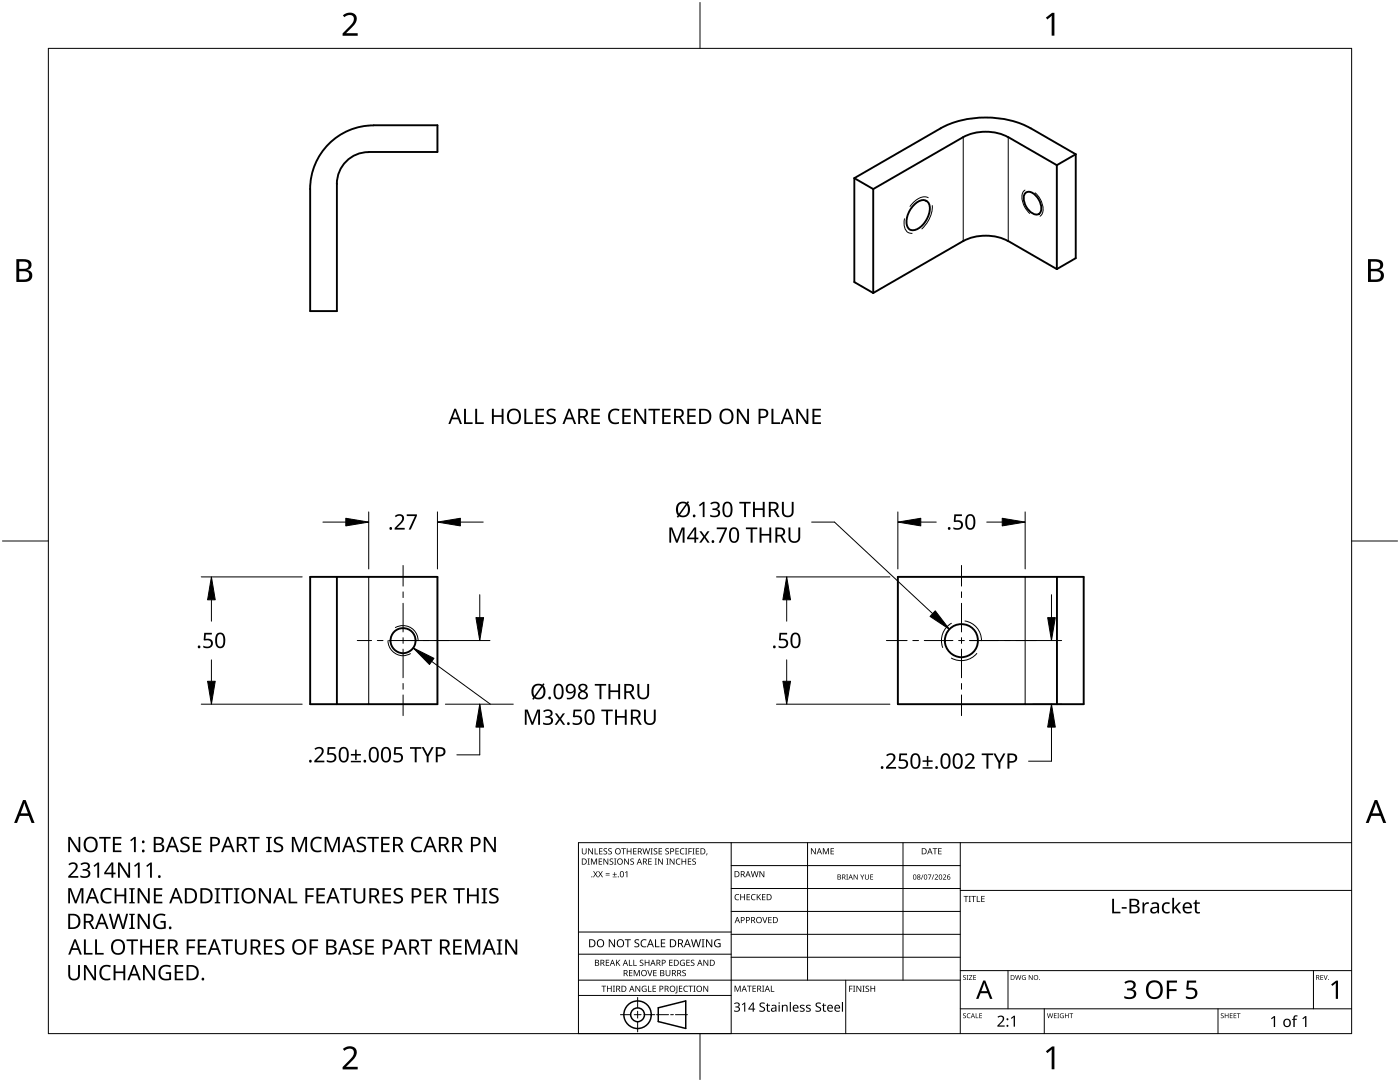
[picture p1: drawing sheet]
<svg xmlns="http://www.w3.org/2000/svg" width="279mm" height="216mm" viewBox="0 0 279 216" stroke-linecap="round" stroke-linejoin="round" font-family="sans-serif">
<g fill="none" stroke="#000" stroke-width=".38">
<path d="M67.2 36.7a6.3 6.3 0 0 1 6.4-6.3l13.7-.1v-5.3h-12.7a12.7 12.7 0 0 0-12.7 12.7M67.2 36.7v25.4h-5.3v-24.4M170.5 35.5v20.8l3.8 2.2M170.5 35.5l3.8 2.2M174.3 37.7v20.8M187.7 25.6a19.8 19.8 0 0 1 18 0l9 5.2M187.7 25.6l-17.2 9.9M192.2 27.4a9.8 9.8 0 0 1 9 0M192.2 27.4l-17.9 10.3M201.2 27.4l9.7 5.6M204.5 38.7a1.25 1.25 0 0 1 2 .1 3.4 3.4 0 0 1 1.1 3.6 1.24 1.24 0 0 1-2-.1 3.3 3.3 0 0 1-1.1-3.6zM210.9 33v20.7"/>
<path d="M214.7 30.8l-3.8 2.2M214.7 30.8v20.7l-3.8 2.2M182.5 40.8a1.82 1.82 0 0 1 2.7-.4 3.4 3.4 0 0 1-.3 3.5 3.4 3.4 0 0 1-2.9 2 1.86 1.86 0 0 1-1-2.6 5.3 5.3 0 0 1 1.5-2.5zM192.2 48.1a9.8 9.8 0 0 1 9 0M192.2 48.1l-17.9 10.4M201.2 48.1l9.7 5.6M61.9 115.1h25.4v25.4h-25.4zM67.2 115.1v25.4M179.2 115.1h37.1v25.4h-37.1zM210.9 115.1v25.4"/>
<circle cx="80.4" cy="127.8" r="2.5"/>
<circle cx="191.9" cy="127.8" r="3.3"/>
</g>
<path d="M192.2 27.4v20.7M201.2 27.4v20.7M73.6 115.1v25.4M204.6 115.1v25.4" fill="none" stroke="#000" stroke-width=".2"/>
<path d="M77.4 127.8a3 3 0 0 0 4.5 2.6M78.9 125.2a3 3 0 0 1 4.5 2.6M189.9 124.4a4 4 0 0 0-1.8 4.8M192.6 123.9a3.9 3.9 0 0 1 3.3 3.9M194.9 130.4a4.1 4.1 0 0 1-5 .9" fill="none" stroke="#000" stroke-width=".2"/>
<path d="M185.3 39.5a2.75 2.75 0 0 0-3.2 1.1l-.5 .6M204.6 37.9a2.31 2.31 0 0 0-.3 2.9l.5 .9 .7 .9M206.6 38.5a4.4 4.4 0 0 1 1.5 4l-.5 .6M180.5 43.6a2.35 2.35 0 0 0 1 2.9l.5 .1M186.1 41a6.3 6.3 0 0 1-2.1 4.7" fill="none" stroke="#000" stroke-width=".2"/>
<path d="M9.7 9.7h260v196.5h-260z" fill="none" stroke="#000" stroke-width=".2"/>
<path d="M139.7 .5v9.2M.5 108h9.2M269.7 108h9.2M139.7 206.2v9.2" fill="none" stroke="#000" stroke-width=".2"/>
<g fill="#000">
<path d="M68.4 3.1a1.64 1.64 0 0 1 2.8 .4 2.52 2.52 0 0 1-1.2 2.2l-.9 .9h2.3v.5h-3v-.4l1.2-1.2a1.95 1.95 0 0 0 .9-2.2 1.23 1.23 0 0 0-1.8 .1zM208.7 3.5l1.3-.9h.4v4.5h-.5v-4l-.9 .8zM68.4 209.3a1.64 1.64 0 0 1 2.8 .4 2.52 2.52 0 0 1-1.2 2.2l-.9 1h2.3v.5h-3v-.5l1.2-1.2a1.95 1.95 0 0 0 .9-2.1 1.23 1.23 0 0 0-1.8 .1zM208.7 209.8l1.3-1h.4v4.6h-.5v-4l-.9 .7z"/>
<path d="M3.3 51.7h1.3a1.28 1.28 0 0 1 1.7 1.3 1.04 1.04 0 0 1-.9 .9 1.23 1.23 0 0 1 1 1.5 1.23 1.23 0 0 1-1.5 .9h-1.6zM3.8 54.1v1.7h1a.86 .86 0 0 0 1-.9 .86 .86 0 0 0-1.1-.8zM3.8 52.2v1.4h.9a.78 .78 0 0 0 1-.7 .78 .78 0 0 0-1.1-.7z"/>
<path d="M273 51.7h1.3a1.28 1.28 0 0 1 1.7 1.3 1.04 1.04 0 0 1-.8 .9 1.23 1.23 0 0 1 1 1.5 1.23 1.23 0 0 1-1.6 .9h-1.6zM273.6 54.1v1.7h.9a.86 .86 0 0 0 1.1-.9 .86 .86 0 0 0-1.1-.8zM273.6 52.2v1.4h.8a.78 .78 0 0 0 1-.7 .78 .78 0 0 0-1.1-.7z"/>
<path d="M4.6 159.6h.5l1.8 4.6h-.6l-.6-1.4h-1.8l-.5 1.4h-.6zM4.8 160.2l-.7 2.1h1.5z"/>
<path d="M274.3 159.6h.6l1.7 4.6h-.6l-.5-1.4h-1.8l-.6 1.4h-.5zM274.6 160.2l-.7 2.1h1.4z"/>
</g>
<g fill="none" stroke="#000" stroke-width=".2">
<path d="M145.9 168.1v38.1h-30.5v-38.1h154.3M145.9 172.7h45.7M145.9 177.3h45.7M161.2 168.1v27.5M180.2 168.1v27.5M191.6 168.1v38.1M191.6 177.7h78.1M115.4 198.6h30.5M115.4 195.6h76.2M115.4 190.4h30.5M115.4 186h30.5M127.3 199v2.1"/>
<path d="M145.9 181.9h45.7M145.9 186.4h45.7M145.9 191h45.7M168.8 195.6v10.6M191.6 193.7h78.1M201.2 193.7v7.6M262.1 193.7v7.6M123.8 202.5h2.1M126.6 202.5h1.3M127.3 201.8v1.4M127.3 203.8v2.1M128.6 202.5h2.1"/>
<path d="M131 202.5h2.4M133.8 202.5h.6M134.8 202.5h2.4M191.6 201.3h78.1M208.4 201.3v4.9M243.1 201.3v4.9"/>
</g>
<g fill="#000">
<path d="M116.1 169.3h.2v.8a.32 .32 0 0 0 .3 .3 .32 .32 0 0 0 .3-.3v-.8h.2v.8a.47 .47 0 0 1-.5 .4 .47 .47 0 0 1-.5-.5zM117.3 171.3h.4l-.1 .1v1l.1 .1h-.4l.1-.1v-1zM117.4 169.3h.2l.6 1v-1h.1v1.2h-.1l-.7-1v1h-.1zM117.9 171.3h.3l.3 1 .4-1h.3v1.2h-.2v-1l-.4 1h-.1l-.4-1v1h-.2zM118.7 169.3h.1v1h.6v.2h-.7zM118.4 173.8h.1l.3 .5 .3-.5h.2l-.4 .6 .4 .7h-.1l-.4-.6-.3 .6h-.1l.4-.7zM119.5 171.3h.7v.1h-.6v.4h.5v.2h-.5v.4h.6v.1h-.7zM119.6 169.3h.6v.1h-.5v.4h.5v.1h-.5v.4h.5v.2h-.6zM119.4 173.8h.1l.3 .5 .3-.5h.2l-.4 .6 .4 .7h-.1l-.4-.6-.3 .6h-.2l.5-.7zM120.9 174.6h.8v.1h-.8zM120.9 174.2h.8v.1h-.8zM120.5 169.4l.4-.1h.3l-.1 .1a.25 .25 0 0 0-.4-.1 .25 .25 0 0 0 0 .4l.4 .3 .1 .2-.3 .3-.5-.1v-.1h.2a.27 .27 0 0 0 .4-.1 .27 .27 0 0 0-.3-.3l-.2-.2z"/>
<path d="M120.4 171.3h.2l.7 1-.1-1h.2v1.2h-.2l-.6-1v1h-.2zM121.4 169.4l.5-.1h.2v.1a.25 .25 0 0 0-.4-.1 .25 .25 0 0 0 0 .4l.4 .3v.2l-.2 .3-.5-.1v-.1h.1a.27 .27 0 0 0 .5-.1 .27 .27 0 0 0-.4-.3l-.2-.2zM122.3 174.9h.8v.2h-.8zM121.7 171.4l.4-.1 .3 .1-.1 .1a.25 .25 0 0 0-.4-.1 .25 .25 0 0 0 0 .4 .42 .42 0 0 1 .5 .5 .42 .42 0 0 1-.7 .2l-.1-.2 .2 .1a.27 .27 0 0 0 .5-.2 .27 .27 0 0 0-.4-.3l-.2-.2zM122.6 174h.1v.4h.4v.1h-.4v.4h-.1v-.4h-.3v-.1h.3zM122.6 171.3h.4l-.1 .1v1l.1 .1h-.4l.1-.1v-1zM124 169.3h.9v.1h-.4v1.1h-.1v-1.1h-.4zM124.7 174.1l.5-.3v1.3h-.1v-1.1l-.3 .2zM124.6 171.3h.1l.7 1v-1h.1v1.2h-.2l-.6-1v1h-.1zM125.1 169.3h.1v.5h.7v-.5h.1v1.2h-.1v-.6h-.7v.6h-.1zM125.8 171.4l.5-.1 .2 .1v.1a.25 .25 0 0 0-.4-.1 .25 .25 0 0 0 0 .4 .42 .42 0 0 1 .4 .5 .42 .42 0 0 1-.7 .2v-.2l.1 .1a.27 .27 0 0 0 .5-.2 .27 .27 0 0 0-.4-.3l-.2-.2zM126.4 169.3h.6v.1h-.5v.4h.5v.1h-.5v.4h.5v.2h-.6z"/>
<path d="M128.2 169.3h.2l.2 1 .3-1h.2l.2 1 .3-1h.1l-.3 1.2h-.1l-.3-1.1-.3 1.1h-.2zM129.4 171.3h.7v.1h-.6v.4h.5v.2h-.5v.4h.6v.1h-.7zM129.8 169.3h.5l-.2 .1v1l.2 .1h-.5l.2-.1v-1zM130.7 171.3h.4l-.1 .1v1l.1 .1h-.4l.1-.1v-1zM130.5 169.4l.4-.1h.3l-.1 .1a.25 .25 0 0 0-.4-.1 .25 .25 0 0 0 0 .4l.4 .3 .1 .2-.2 .3-.6-.1v-.1h.2a.27 .27 0 0 0 .4-.1 .27 .27 0 0 0-.3-.3l-.2-.2zM131.4 169.3h.7v.1h-.5v.4h.5v.1h-.5v.4h.5v.2h-.7zM131.3 171.3h.2l.7 1v-1h.1v1.2h-.2l-.6-1v1h-.2zM133 171.3h.4l-.1 .1v1l.1 .1h-.4l.1-.1v-1zM132.8 169.4l.4-.1h.3l-.1 .1a.25 .25 0 0 0-.3-.1 .25 .25 0 0 0 0 .4l.4 .3v.2l-.2 .3-.5-.1v-.1h.1a.27 .27 0 0 0 .5-.1 .27 .27 0 0 0-.4-.3l-.2-.2zM133.6 171.3h.2l.7 1v-1h.1v1.2h-.2l-.6-1v1h-.2zM135 171.5l.5-.2 .3 .1-.1 .1a.49 .49 0 0 0-.7 .4 .49 .49 0 0 0 .7 .5 .52 .52 0 0 1-.6 0 .52 .52 0 0 1-.2-.6zM134.8 169.3h.7v.1h-.6v.4h.5v.1h-.5v.4h.6v.2h-.7z"/>
<path d="M135.8 169.4l.4-.1h.4l-.1 .1h-.2a.49 .49 0 0 0-.4 .6 .49 .49 0 0 0 .7 .3 .52 .52 0 0 1-.7 .1 .52 .52 0 0 1-.2-.6zM136 171.3h.2v.5h.6v-.5h.1v1.2h-.1v-.5h-.6v.5h-.2zM136.7 169.3h.5l-.2 .1v1l.2 .1h-.5l.2-.1v-1zM137.4 169.3h.7v.1h-.6v.4h.5v.2h-.5v.5h-.1zM137.3 171.3h.7v.1h-.6v.4h.5v.2h-.5v.4h.6v.1h-.7zM138.2 169.3h.4l-.1 .1v1l.1 .1h-.4l.1-.1v-1zM138.2 171.4l.4-.1 .3 .1-.1 .1a.25 .25 0 0 0-.4-.1 .25 .25 0 0 0 0 .4 .42 .42 0 0 1 .5 .5 .42 .42 0 0 1-.7 .2l-.1-.2 .2 .1a.27 .27 0 0 0 .5-.2 .27 .27 0 0 0-.4-.3l-.2-.2zM138.9 169.3h.6v.1h-.5v.4h.5v.1h-.5v.4h.5v.2h-.6zM141 170.3h.2l-.3 .4zM146.8 178.6l.4-.2 .3 .1v.1a.49 .49 0 0 0-.7 .4 .49 .49 0 0 0 .7 .5 .52 .52 0 0 1-.7 0 .52 .52 0 0 1-.2-.6zM147.7 178.4h.2v.5h.6v-.5h.2v1.2h-.2v-.5h-.6v.5h-.2zM149 178.4h.7v.1h-.5v.4h.4v.2h-.4v.4h.5v.1h-.7z"/>
<path d="M150 178.6l.5-.2 .3 .1-.1 .1a.49 .49 0 0 0-.7 .4 .49 .49 0 0 0 .8 .5 .52 .52 0 0 1-.7 0 .52 .52 0 0 1-.2-.6zM149.8 173.8h.2l.3 1.1 .2-1.1h.2l.3 1.1 .2-1.1h.2l-.3 1.2h-.2l-.3-1-.3 1h-.1zM151 178.4h.2v.6l.5-.6h.2l-.5 .5 .5 .7h-.2l-.4-.6-.1 .6h-.2zM151.6 173.8h.1l.7 1v-1h.1v1.2h-.1l-.7-1v1h-.1zM152.1 178.4h.7v.1h-.6v.4h.5v.2h-.5v.4h.6v.1h-.7zM161.8 169.3h.2l.7 1v-1h.1v1.2h-.2l-.6-1v1h-.2zM164.2 169.3h.2l.4 .9 .4-.9h.2v1.2h-.1v-1.1l-.4 1.1h-.1l-.4-1.1v1.1h-.2zM165.8 169.3h.6v.1h-.5v.4h.5v.1h-.5v.4h.5v.2h-.6zM168.9 174.5h.4l-.2 .1v.8l.2 .1h-.4l.1-.1v-.8zM170.4 174.5h.1l.6 .8v-.8h.1v1h-.2l-.5-.8v.8h-.1zM171.7 174.5h.1l.3 .5 .3-.5h.1l-.4 .6v.4h-.1v-.4zM172.6 174.5h.1v.7a.26 .26 0 0 0 .3 .2 .26 .26 0 0 0 .3-.2v-.7h.1v.7a.39 .39 0 0 1-.4 .3 .39 .39 0 0 1-.4-.4z"/>
<path d="M173.7 174.5h.5v.1h-.4v.3h.4v.1h-.4v.4h.4v.1h-.5zM184.2 174.5h.1l-.4 1h-.1zM185.2 174.5h.7l-.5 1h-.1l.4-.9h-.5zM186.3 174.5h.2l-.4 1h-.2zM186.1 169.3h.9v.1h-.3v1.1h-.2v-1.1h-.4zM186.5 174.6a.37 .37 0 0 1 .6 0 .37 .37 0 0 1-.2 .6l-.2 .2h.5v.1h-.7l.3-.4a.27 .27 0 0 0 .3-.3 .27 .27 0 0 0-.4-.2zM187.2 169.3h.7v.1h-.5v.4h.5v.1h-.5v.4h.5v.2h-.7zM188.2 174.6a.37 .37 0 0 1 .6 0 .37 .37 0 0 1-.3 .6l-.2 .2h.5v.1h-.6l.2-.4a.27 .27 0 0 0 .3-.3 .27 .27 0 0 0-.4-.2zM192.3 178.8h.9v.1h-.3v1.1h-.2v-1.1h-.4zM193.3 178.8h.5l-.2 .1v1l.2 .1h-.5l.2-.1v-1zM193.8 178.8h1v.1h-.4v1.1h-.2v-1.1h-.4zM194.9 178.8h.2v1.1h.5v.1h-.7z"/>
<path d="M195.8 178.8h.7v.1h-.5v.4h.5v.1h-.5v.5h.5v.1h-.7zM120 196.7h1v.1h-.4v1.1h-.2v-1.1h-.4zM120.9 191.5h.7v.1h-.5v.4h.4v.2h-.4v.4h.5v.1h-.7zM121.1 196.7h.2v.5h.6v-.5h.2v1.2h-.2v-.6h-.6v.6h-.2zM121.5 187.4h.2l.9 1.3v-1.3h.1v1.6h-.2l-.8-1.3v1.3h-.2zM122.3 196.7h.4l-.1 .1v1l.1 .1h-.4l.2-.1v-1zM122.9 191.5h.2v.6l.5-.6h.2l-.5 .5 .5 .7h-.2l-.4-.6-.1 .6h-.2zM124.7 187.4h1.2v.2h-.5v1.4h-.2v-1.4h-.5zM125.5 191.5h.2v1.1h.5v.1h-.7zM125.5 193.6h.7v.1h-.5v.4h.5v.1h-.5v.4h.5v.2h-.7zM126.4 191.5h.2v1.1h.5v.1h-.7zM126.5 193.6h.2l.4 1 .4-1h.2v1.2h-.2v-1.1l-.4 1.1h-.1l-.4-1.1v1.1h-.1z"/>
<path d="M126.7 187.6l.3-.2 .6 .1-.2 .1a.33 .33 0 0 0-.6 .2 .33 .33 0 0 0 .4 .4 .47 .47 0 0 1 .4 .6 .47 .47 0 0 1-.7 .2h-.3v-.2h.2a.35 .35 0 0 0 .6-.2 .35 .35 0 0 0-.5-.4l-.3-.2zM126.8 196.7h.2l.6 1v-1h.2v1.2h-.2l-.7-1 .1 1h-.2zM127.7 191.6l.5-.1 .2 .1v.1a.25 .25 0 0 0-.4-.1 .25 .25 0 0 0 0 .4l.4 .2v.3l-.2 .2h-.5v-.2l.1 .1a.27 .27 0 0 0 .5-.2 .27 .27 0 0 0-.4-.3l-.2-.2zM128 187.6l.6-.2 .4 .1v.2a.64 .64 0 0 0-1 .5 .64 .64 0 0 0 1 .6v.2a.83 .83 0 0 1-1.1-.3 .83 .83 0 0 1 .1-1.1zM128.2 196.8l.6-.1 .2 .1v.1a.5 .5 0 0 0-.8 .4 .5 .5 0 0 0 .7 .5v-.4h-.3v-.1h.4v.6a.66 .66 0 0 1-.8-.2 .66 .66 0 0 1 0-.9zM129.2 193.6h.1l.4 1 .3-1h.2l-.4 1.2h-.2zM129.3 196.7h.2v1.1h.5v.1h-.7zM128.7 191.5h.1v.5h.6v-.5h.2v1.2h-.2v-.5h-.6v.5h-.1zM130.7 187.4h.2v1.4h.7v.2h-.9zM130.2 196.7h.7v.1h-.5v.4h.5v.1h-.5v.5h.5v.1h-.7zM130.4 193.6h.6v.1h-.5v.4h.5v.1h-.5v.4h.5v.2h-.6zM131.9 187.4h.9v.2h-.7v.5h.6v.2h-.6v.5h.7v.2h-.9z"/>
<path d="M132.8 193.6h.2v.7a.32 .32 0 0 0 .3 .4 .32 .32 0 0 0 .3-.4v-.7h.2v.7a.47 .47 0 0 1-.5 .5 .47 .47 0 0 1-.5-.5zM133.5 191.5h.7v.1h-.5v.4h.5v.2h-.5v.4h.5v.1h-.7zM135 196.7h.2v1.3l-.1 .2h-.3l-.1-.1 .3-.2zM135.5 196.7h.7v.1h-.5v.4h.4v.1h-.4v.5h.5v.1h-.7zM135.8 191.7l.5-.2 .4 .1-.1 .1a.5 .5 0 0 0-.8 .4 .5 .5 0 0 0 .7 .5v-.4h-.2v-.1h.4v.6a.66 .66 0 0 1-.9-.1 .66 .66 0 0 1 0-.9zM136.2 193.7l.4-.2 .3 .1-.1 .1a.25 .25 0 0 0-.4-.1 .25 .25 0 0 0 0 .4 .42 .42 0 0 1 .5 .6 .42 .42 0 0 1-.7 .2l-.1-.2h.2a.27 .27 0 0 0 .5-.1 .27 .27 0 0 0-.4-.3l-.2-.2zM136.5 196.8l.5-.1 .3 .1-.1 .1a.49 .49 0 0 0-.7 .4 .49 .49 0 0 0 .8 .4 .52 .52 0 0 1-.7 .1 .52 .52 0 0 1-.2-.6zM137 191.5h.7v.1h-.6v.4h.5v.2h-.5v.4h.6v.1h-.7zM137.4 196.7h.9v.1h-.4v1.1h-.1v-1.1h-.4zM137.9 191.6l.4-.1 .3 .1-.1 .1a.25 .25 0 0 0-.4-.1 .25 .25 0 0 0 0 .4l.4 .2 .1 .3-.2 .2h-.6v-.2l.2 .1a.27 .27 0 0 0 .5-.2 .27 .27 0 0 0-.4-.3l-.2-.2zM138.4 196.7h.4l-.1 .1v1l.1 .1h-.4l.1-.1v-1zM137.9 187.4h.2l.3 1.4 .4-1.4h.2l.4 1.4 .3-1.4h.2l-.4 1.6h-.2l-.4-1.3-.4 1.3h-.2z"/>
<path d="M140 187.4h.6l-.2 .2v1.3l.2 .1h-.6l.2-.1v-1.3zM140.4 196.7h.1l.7 1v-1h.1v1.2h-.1l-.7-1v1h-.1zM140.4 191.5h.2l.6 1v-1h.1v1.2h-.1l-.7-1v1h-.1zM140.9 187.4h.2l.9 1.3v-1.3h.2v1.6h-.3l-.8-1.3v1.3h-.2zM142.7 187.6l.7-.2 .4 .1-.1 .2a.65 .65 0 0 0-1 .5 .65 .65 0 0 0 .9 .6v-.4h-.3v-.2h.5v.7a.86 .86 0 0 1-1.1-.1 .86 .86 0 0 1 0-1.2zM146.6 196.7h.2l.4 1 .4-1h.2v1.2h-.1v-1.1l-.4 1.1h-.2l-.4-1.1v1.1h-.1zM149.1 196.7h.9v.1h-.4v1.1h-.1v-1.1h-.4zM150.2 196.7h.7v.1h-.6v.4h.5v.1h-.5v.5h.6v.1h-.7zM152.1 183h.2l.3 1 .4-1h.2l-.5 1.2h-.1zM152.1 196.7h.4l-.1 .1v1l.1 .1h-.4l.1-.1v-1zM153.8 196.7h.2v1.1h.5v.1h-.7zM153.3 183h.7v.1h-.5v.4h.5v.1h-.5v.5h.5v.1h-.7z"/>
<path d="M169.5 196.7h.6v.1h-.5v.5h.5v.1h-.5v.5h-.1zM170.2 196.7h.5l-.2 .1v1l.2 .1h-.5l.2-.1v-1zM170.9 196.7h.2l.6 1v-1h.2v1.2h-.2l-.6-1v1h-.2zM172.1 196.7h.5l-.2 .1v1l.2 .1h-.5l.2-.1v-1zM172.8 196.8l.4-.1h.2v.2a.25 .25 0 0 0-.4-.1 .25 .25 0 0 0 0 .4l.4 .2 .1 .3-.3 .2h-.5v-.2l.2 .1a.27 .27 0 0 0 .4-.2 .27 .27 0 0 0-.3-.3l-.3-.2zM173.7 196.7h.2v.5h.6v-.5h.2v1.2h-.2v-.6h-.6v.6h-.2zM192.2 194.7l.4-.1h.2l-.1 .1a.24 .24 0 0 0-.3 0 .24 .24 0 0 0-.1 .3 .24 .24 0 0 0 .4 .1l.1 .1-.1 .3h-.4l-.1-.1a.24 .24 0 0 0 .3 .1 .24 .24 0 0 0 .1-.3l-.4-.3zM192.9 194.6h.4l-.1 .1v.7l.1 .1h-.4l.1-.1v-.7zM193.4 194.6h.6l-.5 .8h.6v.1h-.7l.5-.8h-.5zM194.2 194.6h.6v.1h-.4v.3h.4v.1h-.4v.3h.4v.1h-.6zM202.6 194.6h.1l.2 .8 .2-.8h.2l.2 .8 .2-.8h.1l-.2 .9h-.2l-.2-.8-.2 .8h-.2zM204.1 194.7l.3-.1h.3l-.1 .1a.4 .4 0 0 0-.6 .4 .4 .4 0 0 0 .6 .3v-.3l-.2-.1h.3v.5a.53 .53 0 0 1-.7-.1 .53 .53 0 0 1 .1-.7z"/>
<path d="M205.3 194.6h.2l.5 .8v-.8h.1v.9h-.2l-.5-.8v.8h-.1zM222 179.3h.3v2.6h1.3v.4h-1.6zM223.9 181h1v.3h-1zM224.4 196a1.41 1.41 0 0 1 2.2 .3l.1 .2a.89 .89 0 0 1-.8 .9 .97 .97 0 0 1 .9 1.1 .97 .97 0 0 1-1.1 .8l-1.3-.1v-.5a1.29 1.29 0 0 0 1.9-.3 .74 .74 0 0 0-1-.8h-.4v-.4a.85 .85 0 0 0 .9 0 .85 .85 0 0 0 .4-.9 1.07 1.07 0 0 0-1.6 0zM228 180.1h.3l.1 .4 .4-.4 .5-.1-.1 .4h-.4l-.3 .3-.1 1.6h-.4zM232.1 180.3l.5-.2 .5-.1 .4 .1-.1 .3a.8 .8 0 0 0-1.2 .7 .8 .8 0 0 0 1.1 .8h.1v.3l-.5 .1a1.17 1.17 0 0 1-1-.8 1.17 1.17 0 0 1 .2-1.2zM232.9 195.7h2v.4h-1.6v1.3h1.5v.4h-1.5v1.5h-.4zM234 179.2h.3v1.9l1-1h.4l-.9 .9 .9 1.3h-.4l-.7-1.1-.3 .2v.9h-.3zM236.9 195.7h1.8v.4h-1.4l-.1 1a1.21 1.21 0 0 1 1.5 .3 1.21 1.21 0 0 1 .1 1.5 1.75 1.75 0 0 1-2.1 .3v-.5a1.18 1.18 0 0 0 1.8-.3 .83 .83 0 0 0-.3-.9 .83 .83 0 0 0-.9 0h-.3l-.2-.1zM238.6 179.6h.2v.5h.7v.2h-.7v1.3l.2 .4h.5v.2a.67 .67 0 0 1-1-.6v-1.3h-.3v-.1l.3-.2zM263.5 194.6h.6v.1h-.5v.3h.4v.1h-.4v.3h.5v.1h-.6zM264.1 194.6h.2l.2 .8 .3-.8h.2l-.4 .9h-.1z"/>
<path d="M265.7 196.4l1-.7h.3v3.6h-.4v-3.2l-.7 .6zM146.5 200.2a.6 .6 0 0 1 .7-.2 .6 .6 0 0 1 .4 .7l-.3 .2a.51 .51 0 0 1 .4 .7 .51 .51 0 0 1-.7 .3l-.5-.1v-.2l.4 .1a.38 .38 0 0 0 .5-.3 .38 .38 0 0 0-.5-.4h-.1v-.2h.1a.36 .36 0 0 0 .5-.4 .36 .36 0 0 0-.7-.1l-.1 .1zM148.1 200.4l.6-.4v1.9h-.2v-1.6l-.3 .3zM151.7 200.2l.3-.2 .6 .1v.2l-.2-.1a.34 .34 0 0 0-.6 .2 .34 .34 0 0 0 .4 .5l.4 .2 .1 .3a.74 .74 0 0 1-1.2 .4v-.2l.4 .1a.36 .36 0 0 0 .6-.3 .36 .36 0 0 0-.5-.4l-.4-.3zM153.1 200.2h.2v.3h.4v.2h-.4v.8l.1 .2h.3a.33 .33 0 0 1-.4 .2 .33 .33 0 0 1-.3-.4v-.8l-.1-.1 .1-.1zM155.4 200.5h.2v1.4h-.2zM156 200.5h.2l.1 .2a.52 .52 0 0 1 .5-.2 .52 .52 0 0 1 .4 .5v.9h-.2v-.9a.37 .37 0 0 0-.5-.3 .37 .37 0 0 0-.2 .5v.7h-.3zM157.6 199.9h.2v2h-.2zM159.7 200.6l.3-.1 .6 .1-.1 .1h-.3a.25 .25 0 0 0-.4 .2 .25 .25 0 0 0 .4 .2l.3 .2 .1 .2a.62 .62 0 0 1-1 .3v-.2l.4 .1a.26 .26 0 0 0 .4-.1 .28 .28 0 0 0-.4-.4l-.3-.2zM160.9 200.6l.3-.1 .6 .1-.1 .1h-.3a.25 .25 0 0 0-.3 .2 .25 .25 0 0 0 .3 .2l.3 .2 .1 .2a.62 .62 0 0 1-.9 .3v-.2l.3 .1a.26 .26 0 0 0 .4-.1 .26 .26 0 0 0-.3-.4l-.4-.2zM162.8 200.2l.4-.2 .6 .1v.2l-.3-.1a.34 .34 0 0 0-.5 .2 .34 .34 0 0 0 .4 .5l.4 .2 .1 .3a.74 .74 0 0 1-1.2 .4v-.2l.4 .1a.36 .36 0 0 0 .6-.3 .36 .36 0 0 0-.5-.4l-.4-.3zM164.3 200.2h.2v.3h.4v.2h-.4v.8l.1 .2h.3a.33 .33 0 0 1-.4 .2 .33 .33 0 0 1-.3-.4v-.8l-.2-.1 .2-.1z"/>
<path d="M168 199.9h.2v2h-.2zM192.2 202.3l.4-.1h.2l-.1 .1a.24 .24 0 0 0-.3 0 .24 .24 0 0 0-.1 .3 .24 .24 0 0 0 .4 .1l.1 .2-.1 .2-.4 .1-.1-.2a.24 .24 0 0 0 .3 .1 .24 .24 0 0 0 .1-.3l-.4-.2zM193.1 202.3l.6-.1-.3 .1a.4 .4 0 0 0-.3 .5 .4 .4 0 0 0 .5 .2 .46 .46 0 0 1-.6 0 .46 .46 0 0 1 .1-.7zM194.7 202.2h.1v.8h.5v.2h-.6zM195.4 202.2h.6v.1h-.4v.3h.4v.1h-.4v.4h.4v.1h-.6zM199.1 202.9a.76 .76 0 0 1 1.2 0 .76 .76 0 0 1-.3 1.1l-.6 .6h1.1v.3h-1.5v-.3l.8-.8a.52 .52 0 0 0 .3-.8 .52 .52 0 0 0-.9 .1zM201.7 203.1l.6-.4h.3v2.2h-.3v-1.9l-.4 .3zM209 202.2h.1l.2 .8 .2-.8h.1l.3 .8 .2-.8h.1l-.3 1h-.1l-.2-.9-.3 .9h-.1zM210.3 202.2h.6v.1h-.4v.3h.3v.1h-.3v.4h.4v.1h-.6zM211 202.2h.4l-.2 .1v.8l.2 .1h-.4l.1-.1v-.8zM211.6 202.3l.7-.1-.1 .1a.4 .4 0 0 0-.6 .4 .4 .4 0 0 0 .6 .3v-.2l-.2-.2h.3v.5a.53 .53 0 0 1-.7-.1 .53 .53 0 0 1 0-.7zM212.5 202.2h.2v.4h.5v-.4h.1v1h-.1v-.5h-.5v.5h-.2z"/>
<path d="M213.4 202.2h.8v.1h-.3v.9h-.2v-.9h-.3zM243.7 202.3l.3-.1h.2v.1a.24 .24 0 0 0-.3 0 .24 .24 0 0 0-.1 .3 .24 .24 0 0 0 .3 .1l.1 .2-.1 .2-.4 .1-.1-.2a.24 .24 0 0 0 .4 .1 .24 .24 0 0 0 0-.3l-.3-.2zM244.4 202.2h.2v.4h.5v-.4h.1v1h-.1v-.5h-.5v.5h-.2zM245.4 202.2h.6v.1h-.4v.3h.4v.1h-.4v.4h.4v.1h-.6zM246.2 202.2h.5v.1h-.4v.3h.4v.1h-.4v.4h.4v.1h-.5zM246.8 202.2h.8v.1h-.3v.9h-.2v-.9h-.3zM253.7 203.2l.6-.5h.2v2.2h-.3v-1.9l-.4 .4zM258.2 202.7l.3-.1h.5l-.1 .3-.4-.1-.1 .2v.3h.4v.2h-.4v1.4h-.3v-1.4h-.3l.3-.2zM259.9 203.2l.6-.5h.2v2.2h-.2v-1.9l-.5 .4z"/>
<path d="M116.1 171.3h.4a.61 .61 0 0 1 .6 .6 .61 .61 0 0 1-.6 .6h-.4zM116.3 171.4v1h.1a.48 .48 0 0 0 .5-.5 .48 .48 0 0 0-.4-.5z"/>
<path d="M122.7 169.9a.61 .61 0 0 1 1.2 0 .61 .61 0 0 1-1.2 0zM123 169.5a.47 .47 0 0 0-.1 .7 .47 .47 0 0 0 .8 0v-.1a.45 .45 0 0 0-.1-.6 .45 .45 0 0 0-.6 0z"/>
<path d="M123.1 171.9a.61 .61 0 0 1 1.2 0 .61 .61 0 0 1-1.2 0zM123.5 171.5l-.2 .4a.45 .45 0 0 0 .7 .4 .45 .45 0 0 0 0-.8l-.2-.1z"/>
<path d="M123.9 173.9a.51 .51 0 0 1 .6 .1 .51 .51 0 0 1 0 .7 .44 .44 0 0 1-.6 .3 .44 .44 0 0 1-.2-.6zM123.9 174v.1a.48 .48 0 0 0 .3 .8 .53 .53 0 0 0 .2-.5 .53 .53 0 0 0-.4-.4z"/>
<path d="M127.3 169.3h.3a.35 .35 0 0 1 .5 .2 .35 .35 0 0 1-.3 .4l.4 .6h-.2l-.3-.5h-.3v.5h-.1zM127.4 169.4v.4h.2a.23 .23 0 0 0 .3-.2 .23 .23 0 0 0-.3-.2z"/>
<path d="M127.5 171.3h.2l.4 1.2h-.1l-.2-.4h-.4l-.2 .4h-.1zM127.6 171.5l-.2 .5h.4z"/>
<path d="M128.3 171.3h.3a.35 .35 0 0 1 .5 .2 .35 .35 0 0 1-.3 .5l.4 .5h-.2l-.3-.5h-.2v.5h-.2zM128.5 171.4v.5h.1a.23 .23 0 0 0 .3-.2 .23 .23 0 0 0-.3-.3z"/>
<path d="M133.8 169.3h.6l.1 .2-.1 .4-.5 .1v.5h-.1zM133.9 169.4v.5a.29 .29 0 0 0 .5-.3 .29 .29 0 0 0-.5-.2z"/>
<path d="M139.8 169.3h.4a.54 .54 0 0 1 .6 .6 .56 .56 0 0 1-.7 .6h-.3zM140 169.4v.9h.1a.48 .48 0 0 0 .5-.4 .48 .48 0 0 0-.4-.5z"/>
<path d="M146.6 173.8h.4a.61 .61 0 0 1 .6 .6 .61 .61 0 0 1-.7 .6h-.3zM146.8 174v.9h.1a.43 .43 0 0 0 .5-.5 .41 .41 0 0 0-.4-.4z"/>
<path d="M147.8 173.8h.4a.35 .35 0 0 1 .4 .3 .35 .35 0 0 1-.2 .4l.3 .5h-.2l-.3-.5h-.2v.5h-.2zM148 174v.4h.2a.23 .23 0 0 0 .3-.2 .23 .23 0 0 0-.3-.2z"/>
<path d="M149.2 173.8h.1l.5 1.2h-.1l-.2-.3h-.5l-.1 .3h-.2zM149.3 174l-.2 .5h.4z"/>
<path d="M153 178.4h.4a.55 .55 0 0 1 .6 .6 .56 .56 0 0 1-.6 .6h-.4zM153.2 178.5v1h.1a.48 .48 0 0 0 .5-.5 .48 .48 0 0 0-.4-.5z"/>
<path d="M163.4 169.2h.2l.5 1.3h-.2l-.2-.4h-.4l-.2 .4h-.1zM163.5 169.4l-.2 .6h.4z"/>
<path d="M167.1 174.5h.3a.26 .26 0 0 1 .4 .1 .26 .26 0 0 1-.2 .4 .28 .28 0 0 1 .3 .3 .28 .28 0 0 1-.4 .2h-.4zM167.3 175v.4h.2a.19 .19 0 0 0 .2-.2 .19 .19 0 0 0-.2-.2zM167.3 174.6v.3h.2a.17 .17 0 0 0 .2-.2 .17 .17 0 0 0-.3-.1z"/>
<path d="M168.1 174.5h.3a.29 .29 0 0 1 .3 .2 .29 .29 0 0 1-.2 .4l.3 .4h-.1l-.3-.4h-.2v.4h-.1zM168.2 174.6v.4h.2a.2 .2 0 0 0 .2-.2 .2 .2 0 0 0-.2-.2z"/>
<path d="M169.7 174.5h.1l.4 1h-.1l-.1-.3h-.4l-.2 .3h-.1zM169.8 174.6l-.2 .5h.3z"/>
<path d="M182.3 174.6h.4l.2 .5a.38 .38 0 0 1-.5 .4 .38 .38 0 0 1-.2-.6zM182.4 174.6l-.1 .2a.38 .38 0 0 0 .3 .6 .41 .41 0 0 0 .2-.5 .41 .41 0 0 0-.4-.3z"/>
<path d="M183.1 174.6l.3-.1a.25 .25 0 0 1 .3 .2 .25 .25 0 0 1-.2 .3 .29 .29 0 0 1 .1 .4 .29 .29 0 0 1-.5 0 .29 .29 0 0 1 .1-.4l-.1-.2zM183.1 175.3a.2 .2 0 0 0 .4 0 .2 .2 0 0 0-.4 0zM183.2 174.8a.17 .17 0 0 0 .3 0 .17 .17 0 0 0-.3 0z"/>
<path d="M184 169.3h.3a.61 .61 0 0 1 .6 .6 .61 .61 0 0 1-.6 .6h-.3zM184.1 169.4v.9h.2a.43 .43 0 0 0 .5-.4 .41 .41 0 0 0-.5-.5z"/>
<path d="M184.5 174.6l.1-.1a.51 .51 0 0 1 .4 .5 .51 .51 0 0 1-.4 .5l-.2-.4zM184.6 174.6l-.1 .2a.38 .38 0 0 0 .3 .6 .41 .41 0 0 0 .2-.5 .41 .41 0 0 0-.4-.3z"/>
<path d="M185.5 169.2h.1l.5 1.3h-.1l-.2-.4h-.5l-.1 .4h-.2zM185.6 169.4l-.2 .6h.4z"/>
<path d="M187.5 174.6l.1-.1a.51 .51 0 0 1 .4 .5 .51 .51 0 0 1-.5 .5l-.1-.4zM187.6 174.6l-.1 .2a.38 .38 0 0 0 .3 .6 .41 .41 0 0 0 .1-.5 .41 .41 0 0 0-.3-.3z"/>
<path d="M189.1 174.6l.5-.1-.4 .2-.1 .3a.33 .33 0 0 1 .5 .1 .33 .33 0 0 1-.2 .5 .33 .33 0 0 1-.4-.4zM189.1 175.2a.25 .25 0 0 0 .5 0 .25 .25 0 0 0-.5 0z"/>
<path d="M225.4 179.3h.8a.77 .77 0 0 1 1 .3 .77 .77 0 0 1-.1 1l-.3 .1a.8 .8 0 0 1 .6 1 .8 .8 0 0 1-1 .6h-1zM225.8 180.9v1h.6a.55 .55 0 0 0 .7-.5 .55 .55 0 0 0-.8-.5zM225.8 179.7v.9h.5a.5 .5 0 0 0 .7-.5 .5 .5 0 0 0-.7-.4z"/>
<path d="M118.7 191.5h.4a.31 .31 0 0 1 .4 .2 .31 .31 0 0 1-.2 .4 .33 .33 0 0 1 .3 .4 .33 .33 0 0 1-.4 .2h-.5zM118.9 192.2v.4h.2a.23 .23 0 0 0 .3-.2 .23 .23 0 0 0-.3-.2zM118.9 191.6v.4h.2a.21 .21 0 0 0 .3-.2 .21 .21 0 0 0-.3-.2z"/>
<path d="M117.6 187.4h.5a.71 .71 0 0 1 .7 .8 .73 .73 0 0 1-.8 .8h-.4zM117.8 187.6v1.2h.2a.56 .56 0 0 0 .6-.6 .54 .54 0 0 0-.6-.6z"/>
<path d="M119.8 191.5h.4a.35 .35 0 0 1 .4 .3 .35 .35 0 0 1-.2 .4l.3 .5h-.2l-.3-.5h-.2v.5h-.2zM120 191.6v.5h.2a.23 .23 0 0 0 .3-.2 .23 .23 0 0 0-.3-.3z"/>
<path d="M119.3 187.6a.74 .74 0 0 1 .9-.1 .74 .74 0 0 1 .4 .7 .77 .77 0 0 1-1.1 .8 .77 .77 0 0 1-.3-1.3zM119.5 187.7l-.2 .5a.56 .56 0 0 0 .7 .6 .56 .56 0 0 0 .3-.9 .51 .51 0 0 0-.8-.2z"/>
<path d="M122.2 191.5h.1l.5 1.2h-.2l-.1-.3h-.5l-.2 .3h-.1zM122.2 191.7l-.2 .5h.4z"/>
<path d="M123 196.7h.3a.35 .35 0 0 1 .4 .2 .35 .35 0 0 1-.2 .5l.3 .5h-.1l-.3-.5h-.3v.5h-.1zM123.1 196.8v.5h.2a.23 .23 0 0 0 .3-.3 .23 .23 0 0 0-.3-.2z"/>
<path d="M123.3 187.6a.74 .74 0 0 1 .8-.1 .74 .74 0 0 1 .5 .7 .77 .77 0 0 1-1.1 .8 .77 .77 0 0 1-.3-1.3zM123.5 187.7l-.2 .5a.56 .56 0 0 0 .7 .6 .56 .56 0 0 0 .3-.9 .51 .51 0 0 0-.8-.2z"/>
<path d="M124.5 193.6h.3a.35 .35 0 0 1 .4 .2 .35 .35 0 0 1-.2 .4l.3 .6h-.1l-.3-.5h-.3v.5h-.1zM124.6 193.7v.4h.2a.23 .23 0 0 0 .3-.2 .23 .23 0 0 0-.3-.2z"/>
<path d="M124 196.7h.4a.54 .54 0 0 1 .6 .6 .56 .56 0 0 1-.6 .6h-.4zM124.2 196.8v1h.2a.48 .48 0 0 0 .5-.5 .48 .48 0 0 0-.5-.5z"/>
<path d="M124.7 191.5h.2l.4 1.2h-.1l-.2-.3h-.4l-.2 .3h-.1zM124.8 191.7l-.2 .5h.4z"/>
<path d="M126 196.7h.2l.4 1.2h-.1l-.2-.4h-.4l-.2 .4h-.1zM126.1 196.8l-.2 .6h.4z"/>
<path d="M127.9 194.2a.61 .61 0 0 1 1.2 0 .61 .61 0 0 1-1.2 0zM128.2 193.8l-.1 .4a.45 .45 0 0 0 .7 .4 .45 .45 0 0 0 0-.8l-.2-.1z"/>
<path d="M129.7 187.4h.2l.6 1.6h-.2l-.2-.5h-.6l-.2 .5h-.2zM129.8 187.6l-.2 .7h.5z"/>
<path d="M130.2 191.5h.2l.5 1.2h-.2l-.2-.3h-.4l-.2 .3h-.1zM130.3 191.7l-.2 .5h.4z"/>
<path d="M131 191.5h.4a.35 .35 0 0 1 .4 .3 .35 .35 0 0 1-.2 .4l.3 .5h-.2l-.3-.5h-.2v.5h-.2zM131.2 191.6v.5h.2a.23 .23 0 0 0 .2-.2 .23 .23 0 0 0-.3-.3z"/>
<path d="M131.8 193.6h.3a.31 .31 0 0 1 .4 .1 .31 .31 0 0 1-.2 .4 .33 .33 0 0 1 .3 .4 .33 .33 0 0 1-.4 .3h-.4zM131.9 194.2v.4h.3a.23 .23 0 0 0 .2-.2 .23 .23 0 0 0-.3-.2zM131.9 193.7v.4h.2a.21 .21 0 0 0 .3-.2 .21 .21 0 0 0-.3-.2z"/>
<path d="M131.6 196.7h.5l.3 .3-.1 .3-.5 .1v.5h-.2zM131.8 196.8v.5a.29 .29 0 0 0 .4-.2 .29 .29 0 0 0-.4-.3z"/>
<path d="M132.6 196.7h.4a.35 .35 0 0 1 .4 .2 .35 .35 0 0 1-.2 .5l.3 .5h-.2l-.3-.5h-.2v.5h-.2zM132.8 196.8v.5h.2a.23 .23 0 0 0 .3-.3 .23 .23 0 0 0-.3-.2z"/>
<path d="M132.1 191.5h.5l.2 .3-.1 .4-.5 .1v.4h-.1zM132.2 191.6v.5a.29 .29 0 0 0 .5-.2 .29 .29 0 0 0-.5-.3z"/>
<path d="M134.1 193.6h.3a.35 .35 0 0 1 .5 .2 .35 .35 0 0 1-.3 .4l.4 .6h-.2l-.3-.5h-.2v.5h-.2zM134.3 193.7v.4h.1a.23 .23 0 0 0 .3-.2 .23 .23 0 0 0-.3-.2z"/>
<path d="M133.5 197.3a.65 .65 0 0 1 1.3 0 .65 .65 0 0 1-1.3 0zM133.9 196.9a.47 .47 0 0 0-.1 .7 .47 .47 0 0 0 .7 0l.1-.1a.45 .45 0 0 0-.1-.6 .45 .45 0 0 0-.6 0z"/>
<path d="M133.7 187.4h.5a.71 .71 0 0 1 .8 .8 .73 .73 0 0 1-.9 .8h-.4zM133.9 187.6v1.2h.2a.56 .56 0 0 0 .6-.6 .54 .54 0 0 0-.6-.6z"/>
<path d="M135.2 193.6h.3a.35 .35 0 0 1 .4 .2 .35 .35 0 0 1-.2 .4l.3 .6h-.1l-.3-.5h-.3v.5h-.1zM135.3 193.7v.4h.2a.23 .23 0 0 0 .3-.2 .23 .23 0 0 0-.3-.2z"/>
<path d="M134.5 191.5h.4a.54 .54 0 0 1 .6 .6 .56 .56 0 0 1-.7 .6h-.3zM134.6 191.6v1h.2a.48 .48 0 0 0 .5-.5 .48 .48 0 0 0-.5-.5z"/>
<path d="M135.3 187.4h.4a.45 .45 0 0 1 .6 .3 .45 .45 0 0 1-.3 .6l.4 .7h-.2l-.4-.6h-.3v.6h-.2zM135.5 187.6v.6h.2a.3 .3 0 0 0 .4-.3 .3 .3 0 0 0-.4-.3z"/>
<path d="M137.1 187.4h.2l.6 1.6h-.2l-.2-.5h-.6l-.2 .5h-.2zM137.2 187.6l-.3 .7h.5z"/>
<path d="M139.6 191.5h.1l.5 1.2h-.1l-.2-.3h-.5l-.1 .3h-.2zM139.7 191.7l-.2 .5h.4z"/>
<path d="M138.9 197.3a.61 .61 0 0 1 1.2 0 .61 .61 0 0 1-1.2 0zM139.3 196.9a.47 .47 0 0 0-.1 .7 .47 .47 0 0 0 .7 0v-.1a.45 .45 0 0 0-.1-.6 .45 .45 0 0 0-.5 0z"/>
<path d="M141.7 191.5h.3a.54 .54 0 0 1 .6 .6 .56 .56 0 0 1-.6 .6h-.3zM141.8 191.6v1h.2a.48 .48 0 0 0 .5-.5 .48 .48 0 0 0-.5-.5z"/>
<path d="M147.1 183h.1l.5 1.2h-.2l-.1-.4h-.5l-.1 .4h-.2zM147.1 183.1l-.1 .6h.3z"/>
<path d="M147.9 183h.6l.1 .3-.1 .3-.5 .1v.5h-.1zM148 183.1v.5a.29 .29 0 0 0 .5-.2 .29 .29 0 0 0-.5-.3z"/>
<path d="M148.5 196.7h.1l.5 1.2h-.2l-.1-.4h-.5l-.2 .4h-.1zM148.5 196.8l-.2 .6h.4z"/>
<path d="M148.9 183h.5l.3 .3-.2 .3-.5 .1v.5h-.1zM149 183.1v.5a.29 .29 0 0 0 .5-.2 .29 .29 0 0 0-.5-.3z"/>
<path d="M149.9 183h.3a.35 .35 0 0 1 .5 .2 .35 .35 0 0 1-.3 .5l.4 .5h-.2l-.3-.5h-.2v.5h-.2zM150.1 183.1v.5h.1a.23 .23 0 0 0 .3-.3 .23 .23 0 0 0-.3-.2z"/>
<path d="M151.1 196.7h.4a.35 .35 0 0 1 .4 .2 .35 .35 0 0 1-.2 .5l.3 .5h-.2l-.3-.5h-.2v.5h-.2zM151.3 196.8v.5h.2a.23 .23 0 0 0 .2-.3 .23 .23 0 0 0-.2-.2z"/>
<path d="M150.8 183.6a.61 .61 0 0 1 1.2 0 .61 .61 0 0 1-1.2 0zM151.2 183.2a.47 .47 0 0 0-.1 .7 .47 .47 0 0 0 .7 0v-.1a.45 .45 0 0 0 0-.6 .45 .45 0 0 0-.6 0z"/>
<path d="M153.1 196.7h.1l.5 1.2h-.2l-.1-.4h-.5l-.2 .4h-.1zM153.1 196.8l-.2 .6h.4z"/>
<path d="M154.3 183h.3a.55 .55 0 0 1 .6 .6 .56 .56 0 0 1-.6 .6h-.3zM154.4 183.1v1h.2a.48 .48 0 0 0 .5-.5 .48 .48 0 0 0-.5-.5z"/>
<path d="M196.2 195.7h.4l1.5 3.6h-.5l-.5-1.1h-1.4l-.4 1.1h-.5zM196.4 196.1l-.5 1.7h1.1z"/>
<path d="M201.7 194.6h.3a.49 .49 0 0 1 .5 .5 .49 .49 0 0 1-.5 .4h-.3zM201.8 194.7v.7h.4l.1-.2v-.3z"/>
<path d="M206.2 195.1a.5 .5 0 0 1 1 0 .5 .5 0 0 1-1 0zM206.4 195a.4 .4 0 0 0 .8 0 .4 .4 0 0 0-.8 0z"/>
<path d="M229.8 180.2a.9 .9 0 0 1 .9-.2 .9 .9 0 0 1 .6 .8v1.5h-.2l-.1-.4a.71 .71 0 0 1-1.1 .3 .71 .71 0 0 1 .1-1.1l1-.2a.51 .51 0 0 0-.2-.5 .51 .51 0 0 0-.6 0l-.3 .1zM230 181.4a.48 .48 0 0 0 .3 .7 .48 .48 0 0 0 .6-.5l.1-.4z"/>
<path d="M229.1 196.1a1.77 1.77 0 0 1 2.3-.2 1.77 1.77 0 0 1 .6 2.2 1.72 1.72 0 0 1-2.2 1.2 1.72 1.72 0 0 1-1.1-2.2zM229.6 196.3a1.59 1.59 0 0 0 .6 2.7 1.38 1.38 0 0 0 1.3-2 1.19 1.19 0 0 0-1.9-.7z"/>
<path d="M236.3 180.3a.94 .94 0 0 1 1.1-.2 .94 .94 0 0 1 .5 1.1h-1.5a.83 .83 0 0 0 .5 .8 .83 .83 0 0 0 .9-.2v.4l-.7 .1a1.17 1.17 0 0 1-1.1-.7 1.17 1.17 0 0 1 .3-1.3zM236.6 180.5l-.2 .4h1.1a.53 .53 0 0 0-.5-.6z"/>
<path d="M262.7 194.6h.2a.28 .28 0 0 1 .4 .1 .28 .28 0 0 1-.2 .4l.3 .4h-.2l-.2-.4h-.2v.4h-.1zM262.8 194.7v.3h.1a.19 .19 0 0 0 .3-.2 .19 .19 0 0 0-.3-.1z"/>
<path d="M150.2 200h.2v1.3h.3v.2h-.3v.4h-.2v-.4h-.9zM150.2 200.3l-.6 1h.6z"/>
<path d="M154 200.6l.3-.1a.45 .45 0 0 1 .7 .4v1h-.2v-.2a.46 .46 0 0 1-.7 .2 .46 .46 0 0 1-.2-.6 .46 .46 0 0 1 .6-.2l.2-.1v-.3l-.6 .1zM154.1 201.3a.32 .32 0 0 0 .3 .5 .32 .32 0 0 0 .3-.5v-.1z"/>
<path d="M158.4 200.7a.59 .59 0 0 1 .7-.2 .59 .59 0 0 1 .3 .7h-1a.52 .52 0 0 0 .3 .5 .52 .52 0 0 0 .6-.1v.2l-.4 .1a.73 .73 0 0 1-.7-.5 .73 .73 0 0 1 .2-.7zM158.5 200.8l-.1 .3h.7l-.2-.4z"/>
<path d="M165.2 200.7a.59 .59 0 0 1 .8-.2 .59 .59 0 0 1 .2 .7h-.9a.52 .52 0 0 0 .3 .5 .52 .52 0 0 0 .6-.1v.2a.74 .74 0 0 1-1-.1 .74 .74 0 0 1 0-1zM165.4 200.8l-.1 .3h.7l-.2-.4z"/>
<path d="M166.7 200.7a.59 .59 0 0 1 .7-.2 .59 .59 0 0 1 .3 .7h-1a.52 .52 0 0 0 .3 .5 .52 .52 0 0 0 .6-.1v.2a.74 .74 0 0 1-1-.1 .74 .74 0 0 1 .1-1zM166.9 200.8l-.2 .3h.7l-.2-.4z"/>
<path d="M194.1 202.2l.5 1-.3-.3h-.3l-.3 .3zM194.2 202.3l-.2 .4h.3z"/>
<path d="M256.3 203.5a.77 .77 0 0 1 .9-.2 .77 .77 0 0 1 .4 .8 .81 .81 0 0 1-1.1 .8 .81 .81 0 0 1-.3-1.3zM256.6 203.6l-.2 .5a.52 .52 0 0 0 .6 .6 .52 .52 0 0 0 .3-.7 .48 .48 0 0 0-.2-.5 .48 .48 0 0 0-.5 .1z"/>
<circle cx="118.1" cy="175" r=".11"/>
<circle cx="123.4" cy="175" r=".11"/>
<circle cx="207.5" cy="195.5" r=".09"/>
<circle cx="265.1" cy="195.5" r=".09"/>
<circle cx="155.5" cy="200.1" r=".14"/>
<circle cx="201.1" cy="204.7" r=".2"/>
<circle cx="201.1" cy="203.4" r=".2"/>
</g>
<g fill="none" stroke="#000" stroke-width=".3">
<path d="M131.4 201.1l5.5-1.4v5.5l-5.5-1.4z"/>
<circle cx="127.2" cy="202.5" r="2.73"/>
<circle cx="127.2" cy="202.5" r="1.37"/>
</g>
<g fill="none" stroke="#000" stroke-width=".2">
<path d="M42.2 119.7v4.3M60.3 115.1h-20.1M69 104.2h-4.6M73.6 102.1v11.4M87.3 102.1v11.4M91.9 104.2h4.5M95.7 118.7v4.5M157 119.7v4.3M177.6 115.1h-22.6M179.2 102.1v11.4M183.8 104.2h3.1M200 104.2h-3.1"/>
<path d="M204.6 102.1v11.4M209.8 118.7v4.5M42.2 131.7v4.2M82 127.8h15.8M157 131.7v4.2M193.5 127.8h18.4M60.3 140.5h-20.1M88.9 140.5h8.9M95.7 140.5v10.1h-4.5M177.6 140.5h-22.6M206.2 140.5h5.7M209.8 140.5v11.4h-4.5"/>
</g>
<path d="M42.2 115.1l.8 4.6h-1.6zM69 103.4l4.6 .8-4.6 .7zM87.3 104.2l4.6-.8v1.5zM157 115.1l.8 4.6h-1.6zM179.2 104.2l4.6-.8v1.5zM200 103.4l4.6 .8-4.6 .7zM41.4 135.9h1.6l-.8 4.6zM95 123.2h1.5l-.8 4.6zM156.2 135.9h1.6l-.8 4.6zM209.1 123.2h1.5l-.8 4.6zM95.7 140.5l.8 4.6h-1.5zM209.8 140.5l.8 4.6h-1.5z" fill="#000" stroke="#000" stroke-width=".2"/>
<g fill="#000">
<path d="M92.6 81.6h.4v2.7h1.3v.3h-1.7zM94.8 81.6h.4v2.7h1.3v.3h-1.7zM98.2 81.6h.4v1.3h1.5v-1.3h.4v3h-.4v-1.4h-1.5v1.4h-.4zM104.6 81.6h.4v2.7h1.4v.3h-1.8zM106.9 81.6h1.7v.3h-1.3v1h1.2v.3h-1.2v1.1h1.3v.3h-1.7zM109.2 81.9a1.44 1.44 0 0 1 1.7-.2l-.1 .3h-.2a.64 .64 0 0 0-.7-.2 .64 .64 0 0 0-.4 .6l.2 .3a1.25 1.25 0 0 1 1.2 1.3 1.31 1.31 0 0 1-1.9 .5v-.4a1.08 1.08 0 0 0 1.6-.2 1.08 1.08 0 0 0-1.1-.9 .8 .8 0 0 1-.3-1.1zM118 81.6h1.7v.3h-1.3v1h1.3v.3h-1.3v1.1h1.3v.3h-1.7zM121.7 82a1.7 1.7 0 0 1 2-.3l-.2 .3a1.19 1.19 0 0 0-1.5 .2 1.19 1.19 0 0 0-.2 1.4 1.15 1.15 0 0 0 1.7 .6v.3a1.56 1.56 0 0 1-1.8-.3 1.56 1.56 0 0 1-.2-1.9zM124.2 81.6h1.7v.3h-1.3v1h1.2v.3h-1.2v1.1h1.3v.3h-1.7zM126.6 81.6h.4l1.6 2.5v-2.5h.4v3h-.5l-1.6-2.5v2.5h-.3zM129.4 81.6h2.3v.3h-.9v2.7h-.4v-2.7h-1zM132.2 81.6h1.7v.3h-1.4v1h1.3v.3h-1.3v1.1h1.4v.3h-1.7z"/>
<path d="M137.2 81.6h1.7v.3h-1.4v1h1.3v.3h-1.3v1.1h1.4v.3h-1.7zM147.1 81.6h.4l1.6 2.5v-2.5h.4v3h-.5l-1.6-2.5v2.5h-.3zM154 81.6h.3v2.7h1.4v.3h-1.7zM158.9 81.6h.5l1.6 2.5v-2.5h.3v3h-.4l-1.7-2.5 .1 2.5h-.4zM162.1 81.6h1.7v.3h-1.3v1h1.3v.3h-1.3v1.1h1.3v.3h-1.7zM78.8 102.9a1.01 1.01 0 0 1 1.2-.3 1.01 1.01 0 0 1 .6 1l-.2 .6-1.2 1.1h1.6v.4h-2v-.3l1-1.2a.72 .72 0 0 0 .5-.6 .72 .72 0 0 0-.5-.7l-.8 .3zM81.2 102.6h2v.3l-1.2 2.8h-.4l1.2-2.7h-1.6zM133.6 105.3h.6l.9 2.4 1-2.4h.5v3h-.4l.1-2.7-1.1 2.7h-.3l-1-2.7v2.7h-.3zM139.6 106h.4l.6 .9 .6-.9h.4l-.8 1.1 .8 1.2h-.4l-.6-.9-.6 .9h-.5l.9-1.2zM139.5 100.8l.8-.7h.3v3.1h-.4l.1-2.7-.6 .5zM143 105.3h2.1v.2l-1.3 2.8h-.4l1.3-2.7h-1.7zM141.7 100.4a1.06 1.06 0 0 1 1.2-.3 1.06 1.06 0 0 1 .7 .9l-.1 .3-.5 .3a.82 .82 0 0 1 .7 .9 .82 .82 0 0 1-.9 .7l-1.1-.1v-.4a1.08 1.08 0 0 0 1.6-.3 .62 .62 0 0 0-.8-.6h-.3v-.4a.7 .7 0 0 0 .7 0 .7 .7 0 0 0 .3-.7 .89 .89 0 0 0-1.3 0z"/>
<path d="M147.5 100.1h2.3v.4h-.9v2.7h-.4v-2.7h-1zM148.9 105.3h2.2v.3h-.9v2.7h-.4v-2.7h-.9zM150.3 100.1h.4v1.3h1.5v-1.3h.4v3.1h-.4v-1.4h-1.5v1.4h-.4zM151.6 105.3h.4v1.2h1.5v-1.2h.4v3h-.4v-1.4h-1.5v1.4h-.4zM156 100.1h.4v2a.79 .79 0 0 0 .8 .8 .79 .79 0 0 0 .8-.8v-2h.4v2a1.17 1.17 0 0 1-1.2 1.1 1.17 1.17 0 0 1-1.2-1.1zM157.4 105.3h.3v1.9a.79 .79 0 0 0 .8 .8 .79 .79 0 0 0 .8-.8v-1.9h.4v1.9a1.17 1.17 0 0 1-1.2 1.1 1.17 1.17 0 0 1-1.1-1.1zM190.5 102.6h1.5v.4h-1.2l-.1 .9 .5-.1a.99 .99 0 0 1 1 1.2 .99 .99 0 0 1-1.4 .7l-.5-.2v-.3a.88 .88 0 0 0 .9 .2 .88 .88 0 0 0 .6-.8 .85 .85 0 0 0-1.3-.4l-.2-.1zM40.8 126.3h1.5v.3h-1.2l-.1 .9 .5-.1a.99 .99 0 0 1 1 1.2 .99 .99 0 0 1-1.4 .7l-.5-.1v-.4a.88 .88 0 0 0 .9 .3 .88 .88 0 0 0 .6-.9 .85 .85 0 0 0-1.3-.4l-.2-.1zM118.7 136.5h2.3v.3h-1v2.7h-.4v-2.7h-.9zM121.4 136.5h.4v1.3h1.6v-1.3h.4v3h-.4v-1.4h-1.6v1.4h-.4zM127.2 136.5h.4v1.9a.79 .79 0 0 0 .8 .8 .79 .79 0 0 0 .8-.8v-1.9h.3v1.9a1.17 1.17 0 0 1-1.1 1.2 1.17 1.17 0 0 1-1.2-1.2zM155.6 126.3h1.5v.3h-1.2l-.1 .9 .5-.1a.99 .99 0 0 1 1 1.2 .99 .99 0 0 1-1.4 .7l-.5-.1v-.4a.88 .88 0 0 0 .9 .3 .88 .88 0 0 0 .6-.9 .85 .85 0 0 0-1.3-.4l-.1-.1z"/>
<path d="M62.8 149.4a1.01 1.01 0 0 1 1.1-.4 1.01 1.01 0 0 1 .7 1l-.3 .6-1.1 1.2h1.5v.3h-2v-.3l1.1-1.1a.72 .72 0 0 0 .4-.7 .72 .72 0 0 0-.4-.6l-.8 .2zM65.4 149.1h1.5v.3h-1.2v.9a1.02 1.02 0 0 1 1.5 .8 1.02 1.02 0 0 1-1.4 1l-.6-.1v-.4a.88 .88 0 0 0 1 .3 .88 .88 0 0 0 .5-.9 .85 .85 0 0 0-1.2-.4l-.2-.1zM70 151.8h2v.3h-2zM70.9 149.6h.3v.9h.8v.3h-.8v.8h-.3v-.8h-.9v-.3h.9zM78.7 149.1h1.5v.3h-1.2l-.1 .9a1.02 1.02 0 0 1 1.5 .8 1.02 1.02 0 0 1-1.3 1l-.6-.1v-.4a.88 .88 0 0 0 1 .3 .88 .88 0 0 0 .5-.9 .85 .85 0 0 0-1.2-.4l-.2-.1zM81.8 149.1h2.3v.3h-.9v2.7h-.4v-2.7h-1zM84.1 149.1h.5l.8 1.5 .7-1.5h.5l-1.1 1.8v1.2h-.3v-1.1zM104.7 141.6h.6l.9 2.5 1-2.5h.6v3h-.4v-2.6l-1 2.6h-.3l-1-2.6v2.6h-.4zM108.4 141.9a1.09 1.09 0 0 1 1.1-.4 1.09 1.09 0 0 1 .8 .8 .74 .74 0 0 1-.6 .7 .81 .81 0 0 1 .7 .9 .81 .81 0 0 1-.9 .8l-1.1-.2v-.3a1.08 1.08 0 0 0 1.6-.3 .62 .62 0 0 0-.9-.7h-.3v-.3a.71 .71 0 0 0 .8-.1 .71 .71 0 0 0 .3-.7 .89 .89 0 0 0-1.3 0zM110.7 142.3h.5l.5 .9 .6-.9h.4l-.7 1.2 .8 1.1h-.4l-.7-.9-.6 .9h-.4l.8-1.1zM114.5 141.6h1.5v.3h-1.2l-.1 .9a1.02 1.02 0 0 1 1.5 .8 1.02 1.02 0 0 1-1.4 1.1l-.5-.2v-.3a.88 .88 0 0 0 .9 .2 .88 .88 0 0 0 .6-.9 .85 .85 0 0 0-1.3-.4l-.2-.1zM120 141.6h2.3v.3h-1v2.7h-.3v-2.7h-1z"/>
<path d="M122.8 141.6h.3v1.3h1.6v-1.3h.4v3h-.4v-1.4h-1.6v1.4h-.3zM128.5 141.6h.4v2a.79 .79 0 0 0 .8 .7 .79 .79 0 0 0 .8-.7v-2h.4v2a1.17 1.17 0 0 1-1.2 1.1 1.17 1.17 0 0 1-1.2-1.2zM176.9 150.7a1.01 1.01 0 0 1 1.1-.4 1.01 1.01 0 0 1 .7 1l-.3 .6-1.1 1.1h1.5v.4h-2v-.3l1.1-1.1a.72 .72 0 0 0 .4-.7 .72 .72 0 0 0-.4-.7l-.8 .3zM179.5 150.3h1.5v.4h-1.2l-.1 .9a1.02 1.02 0 0 1 1.5 .8 1.02 1.02 0 0 1-1.3 1l-.6-.1v-.4a.88 .88 0 0 0 1 .2 .88 .88 0 0 0 .5-.8 .85 .85 0 0 0-1.2-.4l-.2-.1zM184.1 153.1h2v.3h-2zM185 150.8h.3v.9h.8v.3h-.8v.9h-.3v-.9h-.9v-.3h.9zM192.6 150.7a1.01 1.01 0 0 1 1.1-.4 1.01 1.01 0 0 1 .7 1l-.3 .6-1.1 1.1h1.6v.4h-2.1v-.3l1.1-1.1a.72 .72 0 0 0 .5-.7 .72 .72 0 0 0-.5-.7l-.8 .3zM195.9 150.3h2.3v.4h-.9v2.7h-.4v-2.7h-1zM198.2 150.3h.5l.7 1.5 .8-1.5h.5l-1.1 1.9v1.2h-.3v-1.2zM13.7 172.4a1.01 1.01 0 0 1 1.1-.3 1.01 1.01 0 0 1 .7 1l-.3 .5-1.1 1.2h1.5v.3h-2v-.3l1.1-1.1a.72 .72 0 0 0 .4-.6 .72 .72 0 0 0-.4-.7l-.8 .3zM13.6 167h.5l1.6 2.5v-2.5h.3v3h-.4l-1.6-2.5v2.5h-.4zM16.1 172.4a1.09 1.09 0 0 1 1-.4 1.09 1.09 0 0 1 .8 .8 .74 .74 0 0 1-.6 .8 .81 .81 0 0 1 .8 .9 .81 .81 0 0 1-1 .7l-1.1-.2v-.3a1.08 1.08 0 0 0 1.6-.3 .62 .62 0 0 0-.8-.7h-.3v-.3a.7 .7 0 0 0 .8 0 .7 .7 0 0 0 .2-.8 .89 .89 0 0 0-1.3 0z"/>
<path d="M18.7 172.7l.8-.6h.3v3h-.4v-2.6l-.6 .5zM19.8 167h2.3v.3h-1v2.7h-.4v-2.7h-.9zM20.4 177.6a1.7 1.7 0 0 1 1.9-.2l-.1 .3a1.19 1.19 0 0 0-1.5 .1 1.19 1.19 0 0 0-.2 1.5 1.15 1.15 0 0 0 1.7 .5v.4a1.56 1.56 0 0 1-1.9-.4 1.56 1.56 0 0 1-.1-1.9zM22.5 167h1.7v.3h-1.3v1h1.3v.3h-1.3v1.1h1.3v.3h-1.7zM23.6 172.1h.4l1.6 2.5v-2.5h.4v3h-.5l-1.6-2.5v2.5h-.3zM26 167.6l.8-.6h.3v3h-.4l.1-2.6-.6 .5zM26.7 172.7l.9-.6h.3v3h-.4v-2.6l-.6 .5zM29.2 172.7l.8-.6h.3v3h-.4l.1-2.6-.6 .5zM36.2 167.3a1.44 1.44 0 0 1 1.6-.2l-.1 .4-.2-.1a.65 .65 0 0 0-.7-.1 .65 .65 0 0 0-.4 .6l.2 .3a1.25 1.25 0 0 1 1.3 1.2 1.31 1.31 0 0 1-1.9 .5v-.3a1.08 1.08 0 0 0 1.5-.2 1.08 1.08 0 0 0-1.1-.9 .8 .8 0 0 1-.2-1.2zM38.5 167h1.7v.3h-1.3v1h1.2v.3h-1.2v1.1h1.3v.3h-1.7zM49.5 167h2.3v.3h-.9v2.7h-.4v-2.7h-1zM53.1 167h1.1v.2l-.3 .1v2.4l.3 .1v.2h-1.1v-.2l.4-.1v-2.4l-.4-.1z"/>
<path d="M54.8 167.3a1.44 1.44 0 0 1 1.7-.2l-.2 .4-.2-.1a.65 .65 0 0 0-.7-.1 .65 .65 0 0 0-.3 .6l.2 .3a1.25 1.25 0 0 1 1.2 1.2 1.31 1.31 0 0 1-1.9 .5v-.3a1.08 1.08 0 0 0 1.5-.2 1.08 1.08 0 0 0-1-.9 .8 .8 0 0 1-.3-1.2zM58.2 167h.6l.9 2.5 1-2.5h.6v3h-.4v-2.6l-1 2.6h-.3l-1-2.6v2.6h-.4zM62.3 167.4a1.7 1.7 0 0 1 1.9-.3l-.1 .4a1.19 1.19 0 0 0-1.5 .1 1.19 1.19 0 0 0-.2 1.4 1.15 1.15 0 0 0 1.7 .6v.4a1.56 1.56 0 0 1-1.9-.4 1.56 1.56 0 0 1-.1-1.9zM64.8 167h.6l.9 2.5 1-2.5h.5v3h-.4l.1-2.6-1.1 2.6h-.3l-1-2.6v2.6h-.3zM70.6 177.2h.4v2a.79 .79 0 0 0 .7 .8 .79 .79 0 0 0 .8-.8v-2h.4v2a1.17 1.17 0 0 1-1.2 1.1 1.17 1.17 0 0 1-1.1-1.1zM71.4 167.3a1.44 1.44 0 0 1 1.6-.2l-.1 .4-.2-.1a.65 .65 0 0 0-.7-.1 .65 .65 0 0 0-.4 .6l.2 .3a1.25 1.25 0 0 1 1.3 1.2 1.31 1.31 0 0 1-1.9 .5v-.3a1.08 1.08 0 0 0 1.5-.2 1.08 1.08 0 0 0-1.1-.9 .8 .8 0 0 1-.2-1.2zM73.3 167h2.3v.3h-.9v2.7h-.4v-2.7h-1zM76.1 167h1.7v.3h-1.4v1h1.3v.3h-1.3v1.1h1.4v.3h-1.7zM78.7 177.5a1.44 1.44 0 0 1 1.7-.2l-.2 .4-.1-.1a.64 .64 0 0 0-.8-.1 .64 .64 0 0 0-.3 .6l.2 .3 .6 .2a.85 .85 0 0 1 .6 .8 1.24 1.24 0 0 1-1.9 .8v-.4a1.08 1.08 0 0 0 1.5-.2 1.08 1.08 0 0 0-1-.9 .8 .8 0 0 1-.3-1.2zM82.4 167.4a1.7 1.7 0 0 1 1.9-.3l-.1 .4-.8-.2a1.24 1.24 0 0 0-.9 1.6 1.24 1.24 0 0 0 1.7 .7v.4a1.56 1.56 0 0 1-1.9-.4 1.56 1.56 0 0 1-.1-1.9zM96.6 167h.4l1.6 2.5v-2.5h.4v3h-.5l-1.6-2.5v2.5h-.3zM97.8 177.5a1.43 1.43 0 0 1 1.7-.2l-.2 .4-.2-.1a.65 .65 0 0 0-.7-.1 .65 .65 0 0 0-.4 .6l.3 .3 .6 .2a.85 .85 0 0 1 .6 .8 1.24 1.24 0 0 1-1.9 .8v-.4a1.08 1.08 0 0 0 1.5-.2 1.08 1.08 0 0 0-1-.9 .8 .8 0 0 1-.3-1.2z"/>
<path d="M13.6 177.2h.6l.9 2.5 1-2.5h.5v3.1h-.3v-2.7l-1 2.7h-.3l-1-2.7v2.7h-.4zM13.6 192.6h.4v1.9a.79 .79 0 0 0 .8 .8 .79 .79 0 0 0 .8-.8v-1.9h.4v1.9a1.17 1.17 0 0 1-1.2 1.1 1.17 1.17 0 0 1-1.2-1.1zM16.7 187.4h.4v2.7h1.4v.4h-1.8zM19 187.4h.4v2.7h1.3v.4h-1.7zM16.8 192.6h.4l1.6 2.5v-2.5h.4v3h-.5l-1.6-2.5v2.5h-.3zM20.2 192.9a1.69 1.69 0 0 1 1.9-.2l-.1 .3-.8-.1a1.24 1.24 0 0 0-.9 1.6 1.24 1.24 0 0 0 1.7 .7v.3a1.56 1.56 0 0 1-1.9-.3 1.56 1.56 0 0 1-.1-1.9zM21.7 182.3h.4l.6 2.6 .7-2.6h.4l.8 2.6 .6-2.6h.4l-.8 3.1h-.4l-.8-2.6-.7 2.6h-.4zM22.7 192.6h.4v1.2h1.5v-1.2h.4v3h-.4v-1.4h-1.5v1.4h-.4zM22.9 177.2h.4v1.3h1.5v-1.3h.4v3.1h-.4v-1.5h-1.5v1.5h-.4zM25.3 187.4h2.2v.4h-.9v2.7h-.4v-2.7h-.9zM25.8 177.2h1.1v.2l-.4 .1v2.5h.4v.3h-1.1v-.3h.3v-2.5l-.3-.1zM25.8 182.3h1.1v.3h-.4v2.5h.4v.3h-1.1v-.3h.4v-2.5h-.4z"/>
<path d="M27.5 177.2h.4l1.6 2.5v-2.5h.4v3.1h-.5l-1.6-2.6v2.6h-.3zM27.5 182.3h.4l1.6 2.5v-2.5h.4v3.1h-.5l-1.6-2.6v2.6h-.3zM28 187.4h.4v1.3h1.5v-1.3h.4v3.1h-.4v-1.4h-1.5v1.4h-.4zM28.5 192.6h.5l1.6 2.5v-2.5h.4v3h-.5l-1.6-2.5v2.5h-.4zM31 182.7a1.94 1.94 0 0 1 2-.2l-.1 .3a1.25 1.25 0 0 0-1.9 .9 1.25 1.25 0 0 0 1.7 1.3v-.9h-.7v-.3h1.1v1.5h-.3a1.62 1.62 0 0 1-2-.5 1.62 1.62 0 0 1 .2-2.1zM30.7 177.2h1.7v.4h-1.3v.9h1.2v.3h-1.2v1.1h1.3v.4h-1.7zM31.1 187.4h1.7v.4h-1.3v.9h1.3v.4h-1.3v1h1.3v.4h-1.7zM32 192.9a1.94 1.94 0 0 1 2.1-.2l-.1 .3a1.25 1.25 0 0 0-2 1 1.25 1.25 0 0 0 1.8 1.2v-.9h-.7v-.3h1v1.5h-.2a1.62 1.62 0 0 1-2-.5 1.62 1.62 0 0 1 .1-2.1zM34.9 192.6h1.7v.3h-1.3v.9h1.2v.4h-1.2v1.1h1.3v.3h-1.7zM37.3 187.4h1.7v.4h-1.4v1.1h1.3v.3h-1.3v1.3h-.3zM39.5 187.4h1.7v.4h-1.4v.9h1.3v.4h-1.3v1h1.4v.4h-1.7zM42.9 177.2h1.1v.2l-.4 .1v2.5h.4v.3h-1.1v-.3h.3v-2.5l-.3-.1z"/>
<path d="M44.2 177.2h2.2v.4h-.9v2.7h-.4v-2.7h-.9zM44.2 187.4h2.3v.4h-1v2.7h-.4v-2.7h-.9zM46.7 177.2h1.1v.2l-.4 .1v2.5h.4v.3h-1.1v-.3h.3v-2.5l-.3-.1zM46.9 187.4h.4v2a.79 .79 0 0 0 .8 .8 .79 .79 0 0 0 .7-.8v-2h.4v2a1.17 1.17 0 0 1-1.2 1.1 1.17 1.17 0 0 1-1.1-1.1zM51.7 177.2h.4l1.6 2.5v-2.5h.4v3.1h-.5l-1.6-2.6v2.6h-.3zM52.7 187.4h1.7v.4h-1.3v.9h1.2v.4h-1.2v1h1.3v.4h-1.7zM55 187.7a1.43 1.43 0 0 1 1.7-.1l-.1 .3-.2-.1a.65 .65 0 0 0-.7-.1 .65 .65 0 0 0-.4 .6l.2 .3 .6 .3a.85 .85 0 0 1 .7 .8 1.24 1.24 0 0 1-2 .7v-.4a1.08 1.08 0 0 0 1.6-.2 1.08 1.08 0 0 0-1.1-.9 .8 .8 0 0 1-.3-1.2zM57.6 177.2h.4v2.7h1.3v.4h-1.7zM60.9 177.2h1.7v.4h-1.3v1h1.3v.4h-1.3v1.3h-.4zM61.8 187.4h1.7v.4h-1.3v1.1h1.2v.3h-1.2v1.3h-.4zM63.2 177.2h1.7v.4h-1.4v.9h1.3v.3h-1.3v1.1h1.4l-.1 .4h-1.6zM67.9 177.2h2.2v.4h-.9v2.7h-.4v-2.7h-.9z"/>
<path d="M70.6 187.7a1.43 1.43 0 0 1 1.6-.1l-.1 .3-.2-.1a.65 .65 0 0 0-.7-.1 .65 .65 0 0 0-.4 .6l.3 .3 .5 .3a.85 .85 0 0 1 .7 .8 1.24 1.24 0 0 1-1.9 .7v-.4a1.08 1.08 0 0 0 1.5-.2 1.08 1.08 0 0 0-1.1-.9 .8 .8 0 0 1-.2-1.2zM72.9 187.4h1.7v.4h-1.3v.9h1.2v.4h-1.2v1h1.3v.4h-1.7zM76.4 177.2h1.7v.4h-1.4v.9h1.3v.3h-1.3v1.1h1.4v.4h-1.7zM84 187.4h2.2v.4h-.9v2.7h-.4v-2.7h-.9zM84.7 177.2h1.7v.4h-1.3v.9h1.2v.3h-1.2v1.1h1.3v.4h-1.7zM90.5 177.2h2.2v.4h-.9v2.7h-.4v-2.7h-.9zM90.4 187.4h1.7v.4h-1.3v.9h1.3v.4h-1.3v1h1.3v.4h-1.7zM92.8 187.4h.6l.9 2.5 1-2.5h.5v3.1h-.3v-2.7l-1 2.7h-.4l-1-2.7 .1 2.7h-.4zM93.2 177.2h.4v1.3h1.5v-1.3h.4v3.1h-.4v-1.5h-1.5v1.5h-.4zM96.1 177.2h1.1v.2l-.3 .1v2.5h.3v.3h-1.1v-.3h.4v-2.5l-.4-.1zM99.1 187.4h1.1v.3l-.3 .1v2.4l.3 .1v.2h-1.1v-.2l.4-.1v-2.4l-.4-.1zM100.8 187.4h.5l1.6 2.6v-2.6h.3v3.1h-.4l-1.6-2.5v2.5h-.4z"/>
<path d="M90.7 81.6h.3l1.2 3h-.4l-.4-.9h-1.2l-.3 .9h-.4zM90.8 82l-.4 1.3h.9z"/>
<path d="M101.5 81.9a1.48 1.48 0 0 1 1.9-.1 1.48 1.48 0 0 1 .5 1.8 1.45 1.45 0 0 1-1.9 1 1.45 1.45 0 0 1-.8-2zM101.9 82.1a1.33 1.33 0 0 0 .6 2.2 1.29 1.29 0 0 0 1.1-.8 1.29 1.29 0 0 0-.3-1.3l-.6-.3z"/>
<path d="M113.4 81.6h.4l1.2 3h-.4l-.4-.9h-1.2l-.4 .9h-.3zM113.6 82l-.5 1.3h1z"/>
<path d="M115.4 81.6h.8a.87 .87 0 0 1 1.1 .6 .87 .87 0 0 1-.6 1l.9 1.4h-.5l-.7-1.2h-.6v1.2h-.4zM115.8 81.9v1.1h.4a.58 .58 0 0 0 .7-.5 .58 .58 0 0 0-.7-.6z"/>
<path d="M134.5 81.6h.9a.87 .87 0 0 1 1 .6 .87 .87 0 0 1-.5 1l.8 1.4h-.5l-.7-1.2h-.6v1.2h-.4zM134.9 81.9v1.1h.5a.58 .58 0 0 0 .7-.5 .58 .58 0 0 0-.8-.6z"/>
<path d="M139.5 81.6h1a1.36 1.36 0 0 1 1.5 1.5 1.41 1.41 0 0 1-1.6 1.5h-.9zM139.9 81.9v2.4h.4a1.19 1.19 0 0 0 1.3-1.2 1.19 1.19 0 0 0-1.2-1.2z"/>
<path d="M143.9 81.9a1.48 1.48 0 0 1 1.9-.1 1.48 1.48 0 0 1 .5 1.8 1.45 1.45 0 0 1-1.9 1 1.45 1.45 0 0 1-.8-2zM144.3 82.1a1.33 1.33 0 0 0 .6 2.2 1.29 1.29 0 0 0 1.1-.8 1.29 1.29 0 0 0-.3-1.3l-.6-.3z"/>
<path d="M151.4 81.6h.8a.95 .95 0 0 1 1.1 .9 .95 .95 0 0 1-1.2 .9h-.3v1.2h-.4zM151.8 81.9v1.2a.82 .82 0 0 0 1.1-.6 .61 .61 0 0 0-.7-.6z"/>
<path d="M157 81.6h.3l1.2 3h-.4l-.4-.9h-1.2l-.3 .9h-.4zM157.1 82l-.4 1.3h.9z"/>
<path d="M135.3 100.5l.8-.4 1 .2 .2-.3 .2 .2-.2 .3a1.94 1.94 0 0 1 0 2.3l-.8 .4-1-.2-.2 .3-.2-.2 .2-.3a2.01 2.01 0 0 1 0-2.3zM137.1 100.8l-1.4 1.9a1.08 1.08 0 0 0 1.3-.1 1.08 1.08 0 0 0 .3-1.2zM135.6 100.7l-.2 .2a1.91 1.91 0 0 0 .1 1.6l1.4-1.9-.7-.2z"/>
<path d="M138.5 105.2h.4v2.1h.5v.3h-.5v.7h-.3v-.7h-1.5v-.3zM138.6 105.6l-1.1 1.7h1.1z"/>
<path d="M144.6 100.3a1.05 1.05 0 0 1 1.2 0 1.05 1.05 0 0 1 .4 1.2v.2a1.18 1.18 0 0 1-1.1 1.5 1.37 1.37 0 0 1-.9-1.7l.1-.8zM144.8 100.6a1.88 1.88 0 0 0 .2 2.3 .71 .71 0 0 0 .8-.9 1.17 1.17 0 0 0-.6-1.6z"/>
<path d="M145.9 105.4a1.05 1.05 0 0 1 1.2 0 1.05 1.05 0 0 1 .4 1.2 1.28 1.28 0 0 1-1.1 1.7 1.37 1.37 0 0 1-.9-1.7l.1-.7zM146.1 105.7a2.23 2.23 0 0 0 .1 2.2 .68 .68 0 0 0 .8-.1 .68 .68 0 0 0 .1-.7 1.17 1.17 0 0 0-.6-1.6z"/>
<path d="M153.4 100.1h.9a.87 .87 0 0 1 1 .6 .87 .87 0 0 1-.5 1.1l.8 1.4h-.4l-.8-1.3h-.6v1.3h-.4zM153.8 100.5v1.1h.5a.58 .58 0 0 0 .7-.6 .58 .58 0 0 0-.8-.5z"/>
<path d="M154.7 105.3h.9a.87 .87 0 0 1 1.1 .5 .87 .87 0 0 1-.6 1.1l.8 1.4h-.4l-.8-1.3h-.6v1.3h-.4zM155.1 105.6v1.1h.5a.58 .58 0 0 0 .7-.6 .58 .58 0 0 0-.7-.5z"/>
<path d="M193 102.8a1.05 1.05 0 0 1 1.3 0 1.05 1.05 0 0 1 .3 1.2l.1 .1a1.18 1.18 0 0 1-1.2 1.6 1.37 1.37 0 0 1-.9-1.7l.1-.7zM193.2 103.1l-.1 .5v1.1a.6 .6 0 0 0 .5 .7 .6 .6 0 0 0 .6-.7 1.66 1.66 0 0 0-.4-1.8z"/>
<path d="M43.3 126.4a1.05 1.05 0 0 1 1.3 0 1.05 1.05 0 0 1 .4 1.2 1.28 1.28 0 0 1-1.2 1.7 1.37 1.37 0 0 1-.9-1.7l.2-.8zM43.5 126.7a2.23 2.23 0 0 0 .2 2.3 .68 .68 0 0 0 .7-.2 .68 .68 0 0 0 .2-.7 1.17 1.17 0 0 0-.7-1.6z"/>
<path d="M106.4 136.8l.9-.4 .9 .2 .2-.3 .3 .2-.2 .3 .3 .5 .1 .7a1.42 1.42 0 0 1-.7 1.4 1.42 1.42 0 0 1-1.5 0l-.2 .2-.3-.1 .2-.3a2.01 2.01 0 0 1 0-2.4zM108.2 137.1l-1.3 2a1.08 1.08 0 0 0 1.2-.1 1.08 1.08 0 0 0 .3-1.3zM106.8 137a1.68 1.68 0 0 0-.1 1.8l1.3-1.9-.7-.1z"/>
<path d="M110.9 136.6a1.05 1.05 0 0 1 1.2 0 1.05 1.05 0 0 1 .4 1.2v.2a1.18 1.18 0 0 1-1.1 1.5 1.37 1.37 0 0 1-.9-1.7l.1-.8zM111.1 136.9l-.2 .5v1.2a.6 .6 0 0 0 .6 .6 .6 .6 0 0 0 .6-.7 1.66 1.66 0 0 0-.5-1.7z"/>
<path d="M113.2 136.7a1.06 1.06 0 0 1 1.2-.1 1.06 1.06 0 0 1 .5 1.2 1.42 1.42 0 0 1-1.8 1.7v-.3a1.01 1.01 0 0 0 1.1-.2 1.01 1.01 0 0 0 .3-1 .94 .94 0 0 1-1.4 .1 .94 .94 0 0 1 .1-1.4zM113.2 137.4a.7 .7 0 0 0 1.4 0 .7 .7 0 0 0-1.4 0z"/>
<path d="M115.6 136.7l.7-.3a.75 .75 0 0 1 .9 .6 .75 .75 0 0 1-.5 .9 .87 .87 0 0 1 .6 1.1 .87 .87 0 0 1-1.2 .5 .82 .82 0 0 1-.8-.7 .82 .82 0 0 1 .7-.9l-.2-.1a.77 .77 0 0 1-.2-1.1zM115.7 138.7a.6 .6 0 0 0 1.2 0 .6 .6 0 0 0-1.2 0zM115.8 137.2a.55 .55 0 0 0 1.1 0 .55 .55 0 0 0-1.1 0z"/>
<path d="M124.6 136.5h.8a.87 .87 0 0 1 1.1 .6 .87 .87 0 0 1-.6 1.1l.9 1.3h-.5l-.7-1.2h-.6v1.2h-.4zM125 136.8v1.1h.4a.58 .58 0 0 0 .7-.5 .58 .58 0 0 0-.7-.6z"/>
<path d="M158.1 126.4a1.05 1.05 0 0 1 1.3 0 1.05 1.05 0 0 1 .4 1.2 1.28 1.28 0 0 1-1.2 1.7 1.37 1.37 0 0 1-.8-1.7v-.6zM158.4 126.7a2.23 2.23 0 0 0 .1 2.3 .68 .68 0 0 0 .7-.2 .68 .68 0 0 0 .2-.7 1.17 1.17 0 0 0-.6-1.6z"/>
<path d="M68 149.2a1.05 1.05 0 0 1 1.2 0 1.05 1.05 0 0 1 .4 1.2 1.28 1.28 0 0 1-1.1 1.7 1.37 1.37 0 0 1-.9-1.7l.1-.8zM68.2 149.5a2.23 2.23 0 0 0 .1 2.3 .68 .68 0 0 0 .8-.2 .68 .68 0 0 0 .1-.7 1.17 1.17 0 0 0-.6-1.6z"/>
<path d="M74 149.2a1.05 1.05 0 0 1 1.2 0 1.05 1.05 0 0 1 .4 1.2 1.28 1.28 0 0 1-1.1 1.7 1.37 1.37 0 0 1-.9-1.7l.1-.8zM74.2 149.5a1.88 1.88 0 0 0 .2 2.3 .71 .71 0 0 0 .8-.9 1.17 1.17 0 0 0-.6-1.6z"/>
<path d="M76.4 149.2a1.05 1.05 0 0 1 1.2 0 1.05 1.05 0 0 1 .4 1.2 1.3 1.3 0 0 1-1 1.8 1.22 1.22 0 0 1-1-1.6l.1-.8zM76.6 149.5a2.23 2.23 0 0 0 .1 2.3 .68 .68 0 0 0 .8-.2 .68 .68 0 0 0 .2-.7 1.17 1.17 0 0 0-.7-1.6z"/>
<path d="M87 149.1h.8a.92 .92 0 0 1 1.1 .9 1.12 1.12 0 0 1-1.6 .9v1.2h-.3zM87.3 149.4v1.2a.8 .8 0 0 0 1.2-.7 .85 .85 0 0 0-1.2-.5z"/>
<path d="M117 141.8a1.05 1.05 0 0 1 1.3-.1 1.05 1.05 0 0 1 .4 1.2 1.28 1.28 0 0 1-1.2 1.8 1.37 1.37 0 0 1-.9-1.8l.2-.8zM117.3 142a1.88 1.88 0 0 0 .2 2.3 .71 .71 0 0 0 .8-.9 1.17 1.17 0 0 0-.6-1.5z"/>
<path d="M125.9 141.6h.8a.87 .87 0 0 1 1.1 .6 .87 .87 0 0 1-.6 1.1l.9 1.3h-.5l-.7-1.2h-.6v1.2h-.4zM126.3 141.9v1.1h.4a.58 .58 0 0 0 .8-.5 .58 .58 0 0 0-.8-.6z"/>
<path d="M182.1 150.5a1.05 1.05 0 0 1 1.2 0 1.05 1.05 0 0 1 .4 1.2v.2a1.18 1.18 0 0 1-1.1 1.5 1.37 1.37 0 0 1-.9-1.7l.1-.8zM182.3 150.8l-.2 .5v1.1a.6 .6 0 0 0 .6 .7 .6 .6 0 0 0 .6-.7 1.66 1.66 0 0 0-.5-1.8z"/>
<path d="M188.1 150.5a1.05 1.05 0 0 1 1.2 0 1.05 1.05 0 0 1 .4 1.2v.2a1.18 1.18 0 0 1-1.1 1.5 1.37 1.37 0 0 1-.9-1.7l.1-.8zM188.3 150.8l-.2 .5v1.1a.6 .6 0 0 0 .6 .7 .6 .6 0 0 0 .6-.7 1.66 1.66 0 0 0-.5-1.8z"/>
<path d="M190.5 150.5a1.05 1.05 0 0 1 1.2 0 1.05 1.05 0 0 1 .4 1.2v.2a1.18 1.18 0 0 1-1.1 1.5 1.37 1.37 0 0 1-.9-1.7l.1-.7zM190.7 150.8l-.2 .5v1.1a.6 .6 0 0 0 .6 .7 .6 .6 0 0 0 .6-.7 1.66 1.66 0 0 0-.4-1.8z"/>
<path d="M201.1 150.3h.8a.95 .95 0 0 1 1.1 1 .95 .95 0 0 1-1.2 .9h-.4v1.2h-.3zM201.4 150.7v1.2a.82 .82 0 0 0 1.2-.6 .61 .61 0 0 0-.8-.6z"/>
<path d="M17.1 167.4a1.48 1.48 0 0 1 1.8-.2 1.48 1.48 0 0 1 .5 1.8 1.45 1.45 0 0 1-1.9 1 1.45 1.45 0 0 1-.8-2zM17.4 167.5a1.36 1.36 0 0 0 .5 2.2 1.27 1.27 0 0 0 1.2-.8 1.27 1.27 0 0 0-.4-1.4l-.7-.2z"/>
<path d="M22.2 172.1h.4v2h.5v.4h-.5v.6h-.3v-.6h-1.5v-.4zM22.3 172.5l-1.1 1.6h1.1z"/>
<path d="M30.7 167h.8a.81 .81 0 0 1 1 .2 .81 .81 0 0 1 0 1l-.4 .2a.83 .83 0 0 1 .7 1 .83 .83 0 0 1-1.1 .6h-1zM31.1 168.6v1.1h.6a.57 .57 0 0 0 .7-.6 .57 .57 0 0 0-.8-.5zM31.1 167.3v1h.5a.52 .52 0 0 0 .7-.5 .52 .52 0 0 0-.7-.5z"/>
<path d="M34.2 167h.4l1.1 3h-.4l-.3-.9h-1.2l-.4 .9h-.4zM34.4 167.4l-.5 1.4h1z"/>
<path d="M36.9 177.2h.9a1.52 1.52 0 0 1 1.5 1.6 1.52 1.52 0 0 1-1.6 1.5h-.8zM37.3 177.5v2.4h.4a1.19 1.19 0 0 0 1.2-1.1 1.19 1.19 0 0 0-1.1-1.3z"/>
<path d="M40 177.2h.9a1.52 1.52 0 0 1 1.5 1.6 1.52 1.52 0 0 1-1.6 1.5h-.8zM40.4 177.5v2.4h.4a1.19 1.19 0 0 0 1.2-1.1 1.19 1.19 0 0 0-1.1-1.3z"/>
<path d="M42 167h.8a.92 .92 0 0 1 1.1 .9 1.12 1.12 0 0 1-1.6 1v1.1h-.3zM42.3 167.3v1.2a.8 .8 0 0 0 1.2-.7 .85 .85 0 0 0-1.2-.5z"/>
<path d="M45.3 167h.4l1.1 3h-.4l-.3-.9h-1.2l-.4 .9h-.4zM45.5 167.4l-.5 1.4h1z"/>
<path d="M47.3 167h.8a.87 .87 0 0 1 1.1 .6 .87 .87 0 0 1-.6 1.1l.8 1.3h-.4l-.8-1.2h-.6v1.2h-.3zM47.6 167.3v1.2h.5a.58 .58 0 0 0 .7-.6 .58 .58 0 0 0-.7-.6z"/>
<path d="M48.6 177.6a1.48 1.48 0 0 1 1.8-.2 1.48 1.48 0 0 1 .5 1.8 1.45 1.45 0 0 1-1.9 1 1.45 1.45 0 0 1-.8-2zM48.9 177.8a1.33 1.33 0 0 0 .6 2.2 1.29 1.29 0 0 0 1.1-.8 1.29 1.29 0 0 0-.3-1.4l-.6-.3z"/>
<path d="M69.4 167h.4l1.2 3h-.4l-.4-.9h-1.2l-.4 .9h-.4zM69.6 167.4l-.5 1.4h1z"/>
<path d="M73.7 177.2h.8a.87 .87 0 0 1 1.1 .6 .87 .87 0 0 1-.6 1.1l.9 1.4h-.5l-.7-1.3h-.6v1.3h-.4zM74.1 177.6v1.1h.4a.58 .58 0 0 0 .8-.6 .58 .58 0 0 0-.8-.5z"/>
<path d="M78.4 167h.9a.87 .87 0 0 1 1 .6 .87 .87 0 0 1-.5 1.1l.8 1.3h-.4l-.8-1.2h-.6v1.2h-.4zM78.8 167.3v1.2h.5a.58 .58 0 0 0 .7-.6 .58 .58 0 0 0-.8-.6z"/>
<path d="M82.2 177.2h.8a.92 .92 0 0 1 1.1 .9 1.12 1.12 0 0 1-1.6 1v1.2h-.3zM82.5 177.5v1.2a.96 .96 0 0 0 1.2-.4 .61 .61 0 0 0-.8-.8z"/>
<path d="M85.6 167h.4l1.2 3h-.4l-.4-.9h-1.2l-.4 .9h-.3zM85.8 167.4l-.5 1.4h1z"/>
<path d="M87.1 177.2h.8a.87 .87 0 0 1 1.1 .6 .87 .87 0 0 1-.6 1.1l.9 1.4h-.5l-.7-1.3h-.6v1.3h-.4zM87.5 177.6v1.1h.4a.58 .58 0 0 0 .7-.6 .58 .58 0 0 0-.7-.5z"/>
<path d="M87.6 167h.8a.87 .87 0 0 1 1.1 .6 .87 .87 0 0 1-.6 1.1l.9 1.3h-.5l-.7-1.2h-.6v1.2h-.4zM88 167.3v1.2h.4a.58 .58 0 0 0 .7-.6 .58 .58 0 0 0-.7-.6z"/>
<path d="M90.2 167h.9a.87 .87 0 0 1 1 .6 .87 .87 0 0 1-.5 1.1l.8 1.3h-.4l-.8-1.2h-.6v1.2h-.4zM90.6 167.3v1.2h.5a.58 .58 0 0 0 .7-.6 .58 .58 0 0 0-.8-.6z"/>
<path d="M94 167h.8a.92 .92 0 0 1 1.1 .9 1.12 1.12 0 0 1-1.5 1v1.1h-.4zM94.4 167.3v1.2a.96 .96 0 0 0 1.1-.4 .61 .61 0 0 0-.8-.8z"/>
<path d="M14.8 187.4h.3l1.2 3.1h-.4l-.3-1h-1.2l-.4 1h-.4zM15 187.8l-.5 1.4h1z"/>
<path d="M13.6 182.3h1a1.36 1.36 0 0 1 1.4 1.5 1.41 1.41 0 0 1-1.5 1.6h-.9zM14 182.7v2.3h.4a1.08 1.08 0 0 0 1.2-1.2 1.03 1.03 0 0 0-1.1-1.1z"/>
<path d="M16.7 182.3h.9a.87 .87 0 0 1 1 .6 .87 .87 0 0 1-.5 1.1l.8 1.4h-.5l-.7-1.3h-.6v1.3h-.4zM17.1 182.7v1.1h.5a.58 .58 0 0 0 .7-.6 .58 .58 0 0 0-.8-.5z"/>
<path d="M18.2 177.2h.4l1.2 3.1h-.4l-.4-1h-1.2l-.4 1h-.3zM18.4 177.6l-.5 1.4h1z"/>
<path d="M20.1 182.3h.4l1.2 3.1h-.4l-.4-1h-1.2l-.4 1h-.3zM20.3 182.7l-.5 1.4h1z"/>
<path d="M22.5 187.8a1.48 1.48 0 0 1 1.9-.2 1.48 1.48 0 0 1 .5 1.9 1.45 1.45 0 0 1-1.9 .9 1.45 1.45 0 0 1-.8-1.9zM22.9 188a1.33 1.33 0 0 0 .5 2.2 1.29 1.29 0 0 0 1.1-.8 1.29 1.29 0 0 0-.2-1.4l-.6-.3z"/>
<path d="M26.6 192.5h.3l1.2 3.1h-.4l-.3-.9h-1.2l-.4 .9h-.4zM26.8 192.9l-.5 1.4h1z"/>
<path d="M33.5 187.4h.8a.87 .87 0 0 1 1.1 .6 .87 .87 0 0 1-.6 1.1l.9 1.4h-.5l-.7-1.3h-.6v1.3h-.4zM33.9 187.8v1.1h.4a.58 .58 0 0 0 .8-.6 .58 .58 0 0 0-.8-.5z"/>
<path d="M34.9 177.2h.4l1.2 3.1h-.4l-.4-1h-1.2l-.4 1h-.3zM35.1 177.6l-.5 1.4h1z"/>
<path d="M37.2 192.6h1a1.36 1.36 0 0 1 1.5 1.4 1.41 1.41 0 0 1-1.6 1.6h-.9zM37.6 192.9v2.4h.4a1.19 1.19 0 0 0 1.3-1.2 1.19 1.19 0 0 0-1.2-1.2z"/>
<path d="M42.6 187.4h.3l1.2 3.1h-.4l-.3-1h-1.2l-.4 1h-.4zM42.8 187.8l-.5 1.4h1z"/>
<path d="M50 187.4h.9a.87 .87 0 0 1 1 .6 .87 .87 0 0 1-.5 1.1l.8 1.4h-.5l-.7-1.3h-.6v1.3h-.4zM50.4 187.8v1.1h.5a.58 .58 0 0 0 .7-.6 .58 .58 0 0 0-.8-.5z"/>
<path d="M55.7 177.2h.3l1.2 3.1h-.4l-.4-1h-1.2l-.3 1h-.4zM55.8 177.6l-.4 1.4h.9z"/>
<path d="M58.7 187.8a1.48 1.48 0 0 1 1.9-.2 1.48 1.48 0 0 1 .5 1.9 1.45 1.45 0 0 1-1.9 .9 1.45 1.45 0 0 1-.8-1.9zM59 188a1.33 1.33 0 0 0 .6 2.2 1.29 1.29 0 0 0 1.1-.8 1.29 1.29 0 0 0-.2-1.4l-.7-.3z"/>
<path d="M65.1 187.4h.9a.8 .8 0 0 1 1 .3 .8 .8 0 0 1-.1 1l-.4 .2a.83 .83 0 0 1 .7 1 .83 .83 0 0 1-1 .6h-1.1zM65.5 189.1v1.1h.6a.57 .57 0 0 0 .7-.6 .57 .57 0 0 0-.7-.5zM65.5 187.8v.9h.5a.52 .52 0 0 0 .7-.5 .52 .52 0 0 0-.7-.4z"/>
<path d="M66.3 177.2h.3l1.2 3.1h-.4l-.3-1h-1.2l-.4 1h-.4zM66.5 177.6l-.5 1.4h.9z"/>
<path d="M68.6 187.4h.4l1.2 3.1h-.4l-.4-1h-1.2l-.4 1h-.3zM68.8 187.8l-.5 1.4h1z"/>
<path d="M76.4 187.4h.8a.92 .92 0 0 1 1.1 .9 1.12 1.12 0 0 1-1.5 1v1.2h-.4zM76.8 187.8v1.2a.8 .8 0 0 0 1.1-.8 .85 .85 0 0 0-1.1-.4z"/>
<path d="M79.7 187.4h.4l1.2 3.1h-.4l-.4-1h-1.2l-.4 1h-.4zM79.9 187.8l-.5 1.4h1z"/>
<path d="M81.7 187.4h.8a.87 .87 0 0 1 1.1 .6 .87 .87 0 0 1-.6 1.1l.8 1.4h-.4l-.7-1.3h-.6v1.3h-.4zM82.1 187.8v1.1h.4a.58 .58 0 0 0 .7-.6 .58 .58 0 0 0-.7-.5z"/>
<path d="M87.8 187.4h.8a.87 .87 0 0 1 1.1 .6 .87 .87 0 0 1-.6 1.1l.9 1.4h-.5l-.7-1.3h-.6v1.3h-.4zM88.2 187.8v1.1h.4a.58 .58 0 0 0 .7-.6 .58 .58 0 0 0-.7-.5z"/>
<path d="M97.4 187.4h.4l1.2 3.1h-.4l-.4-1h-1.2l-.4 1h-.4zM97.6 187.8l-.5 1.4h1z"/>
<circle cx="78" cy="105.4" r=".28"/>
<circle cx="138.5" cy="103" r=".28"/>
<circle cx="142.3" cy="108.1" r=".28"/>
<circle cx="189.4" cy="105.4" r=".28"/>
<circle cx="39.7" cy="129.1" r=".28"/>
<circle cx="109.7" cy="139.3" r=".28"/>
<circle cx="154.6" cy="129.1" r=".28"/>
<circle cx="62" cy="151.9" r=".28"/>
<circle cx="72.8" cy="151.9" r=".28"/>
<circle cx="113.5" cy="144.4" r=".28"/>
<circle cx="176.1" cy="153.2" r=".28"/>
<circle cx="186.9" cy="153.2" r=".28"/>
<circle cx="28.6" cy="169.8" r=".28"/>
<circle cx="28.6" cy="168" r=".28"/>
<circle cx="31.8" cy="174.9" r=".28"/>
<circle cx="34" cy="185.1" r=".28"/>
<circle cx="40.5" cy="195.4" r=".28"/>
</g>
<path d="M82.5 129.3l4.1 2.1-.9 1.2zM186.7 121.9l2.8 3.7-3.9-2.6z" fill="#000" stroke="#000" stroke-width=".2"/>
<path d="M162 104.2h4.5l23 21.4M82.5 129.3l15.4 11.2h4.5" fill="none" stroke="#000" stroke-width=".2"/>
<g fill="none" stroke="#000" stroke-width=".2">
<path d="M80.4 112.8v4.2M80.4 118.1v1.1M191.9 112.8v4.2M191.9 118.1v1.1M71.3 127.8h2.9M75.3 127.8h1.1M77.6 127.8h5.7M80.4 120.4v5.7M80.4 127.2v1.2M80.4 129.5v5.7M80.4 136.4v1.1M80.4 138.7v4.1"/>
<path d="M84.4 127.8h1.2M86.7 127.8h2.9M176.9 127.8h4.1M182.2 127.8h1.1M184.5 127.8h5.7M191.3 127.8h1.2M191.9 120.4v5.7M191.9 127.2v1.2M191.9 129.5v5.7M191.9 136.4v1.1M191.9 138.7v4.1M193.6 127.8h5.7"/>
<path d="M200.5 127.8h1.1M202.7 127.8h4.2"/>
</g>
</svg>
